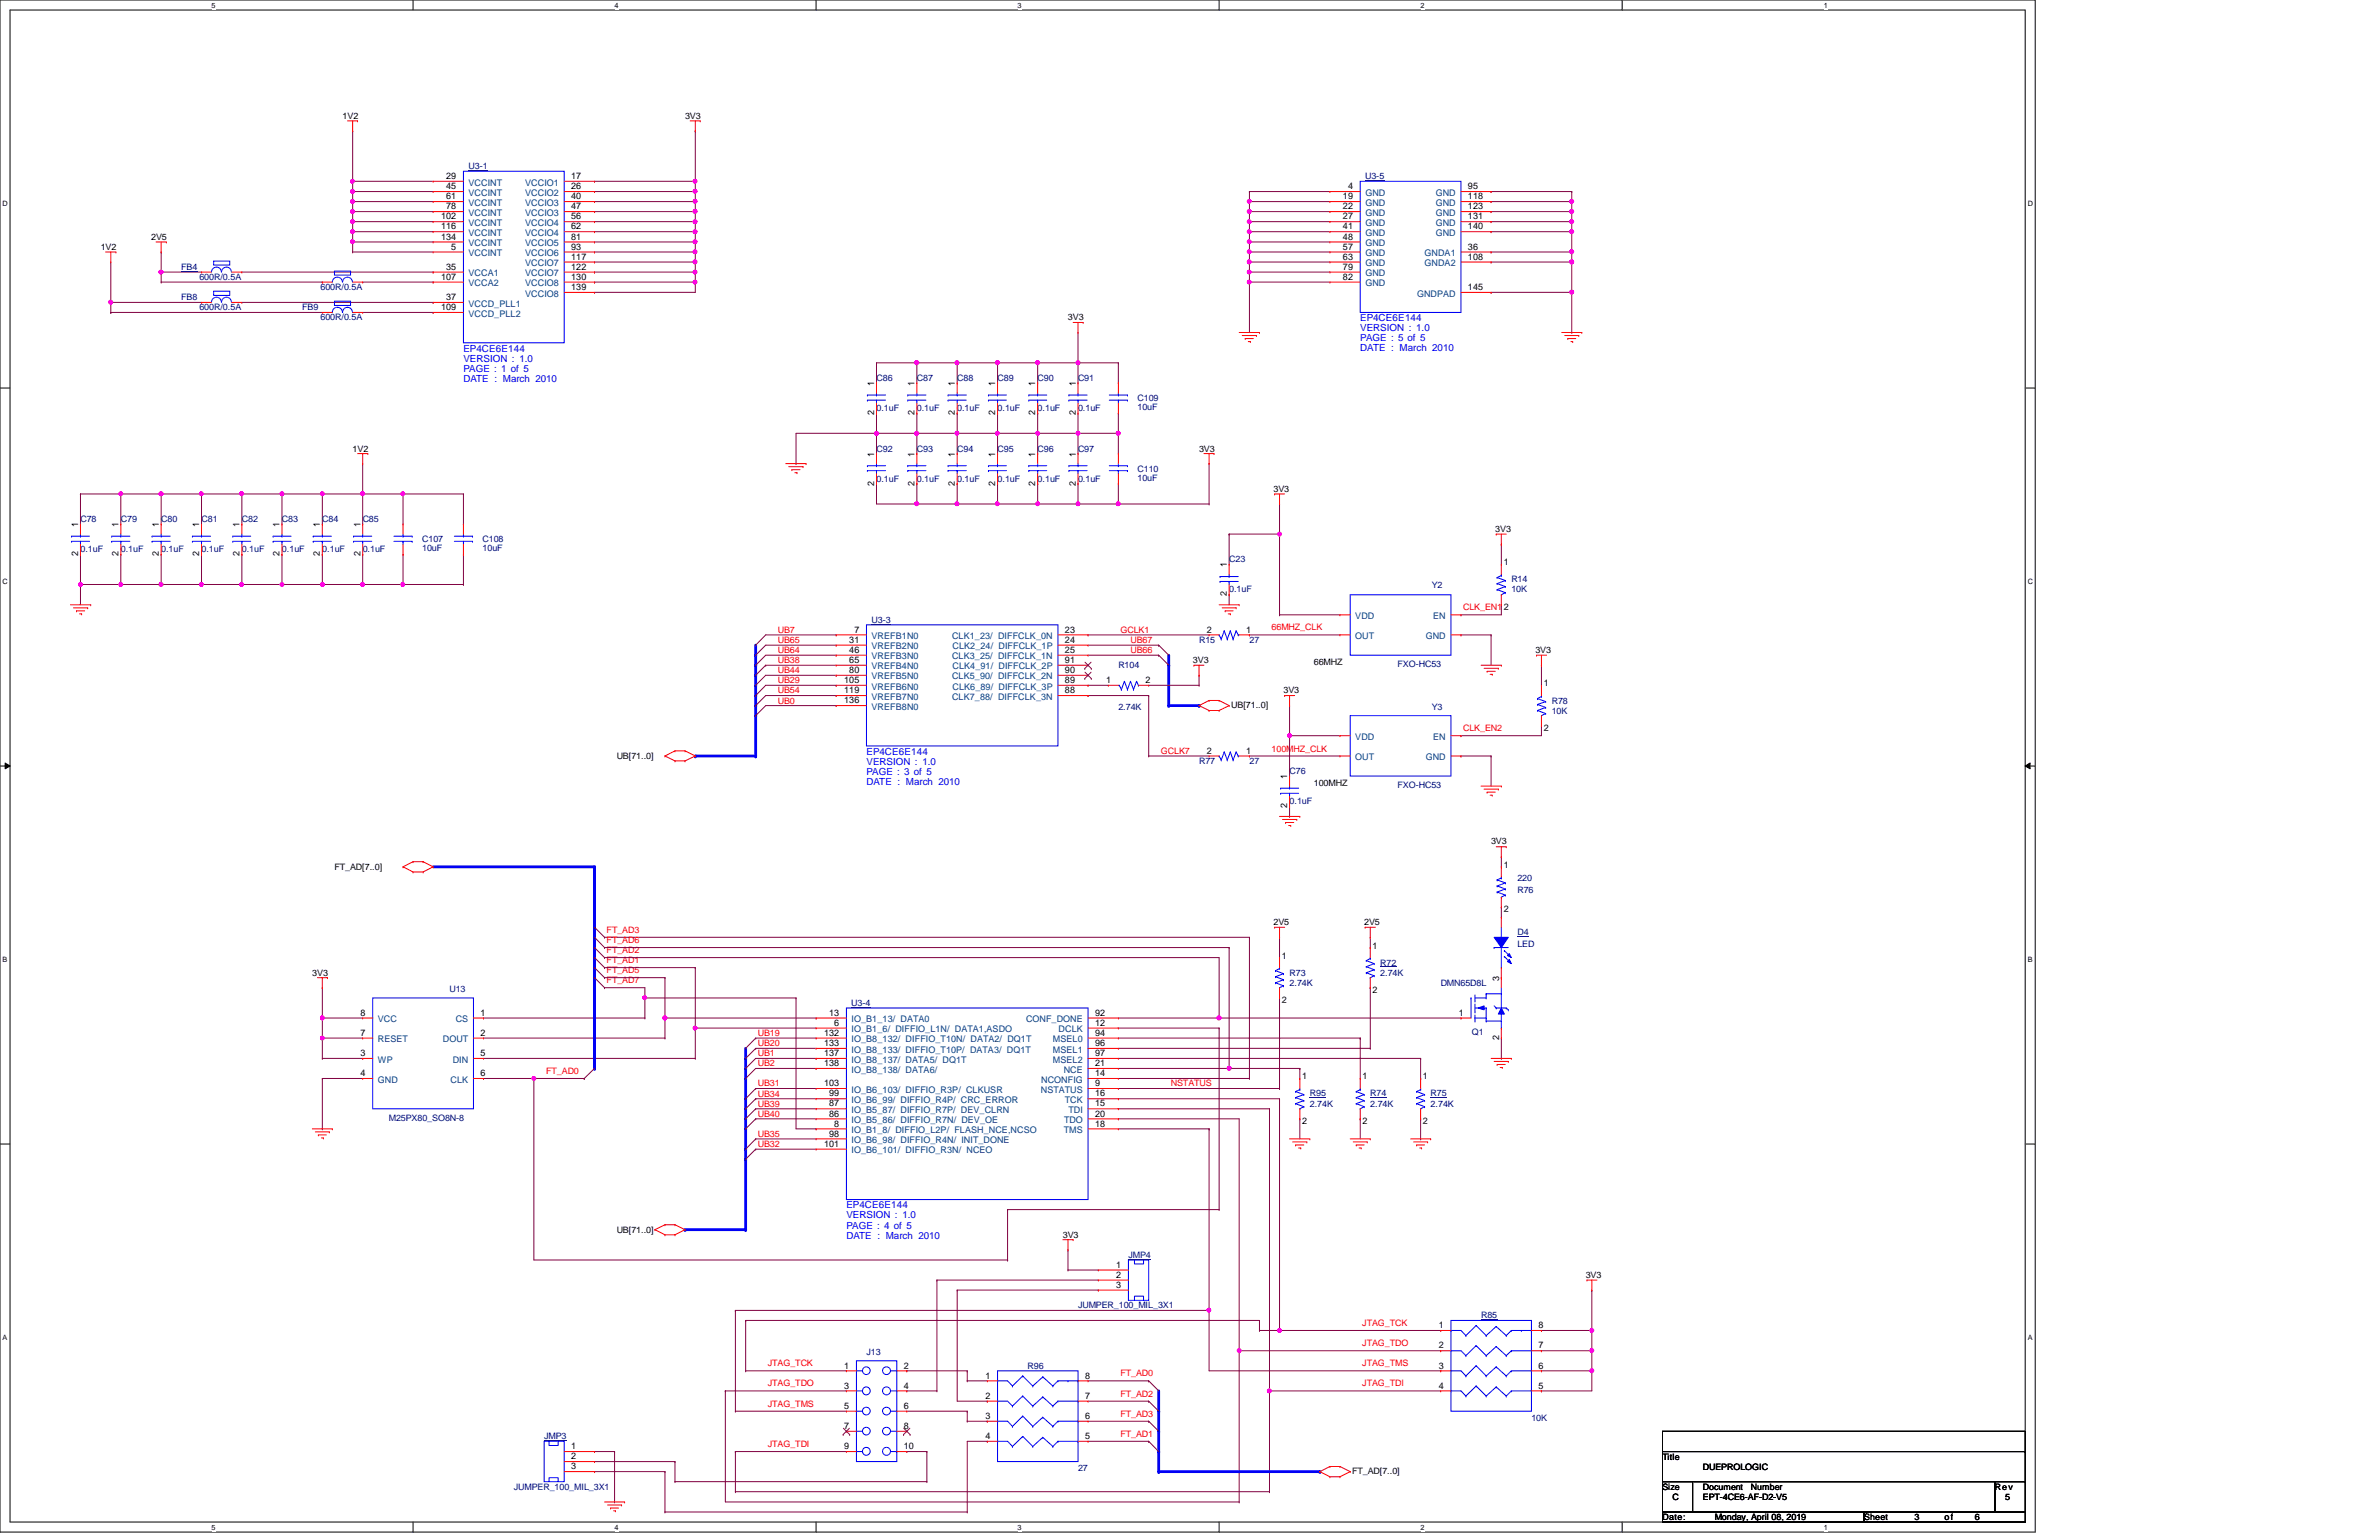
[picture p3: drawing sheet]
<svg xmlns="http://www.w3.org/2000/svg" width="432mm" height="279mm" viewBox="0 0 432 279" stroke-linecap="round" stroke-linejoin="round" font-family="sans-serif">
<defs><g id="words">
<g font-size="1.8" fill="#00f">
<text x="246.9" y="58.3">EP4CE6E144</text>
<text x="84.1" y="63.8">EP4CE6E144</text>
<text x="84.1" y="65.6">VERSION : 1.0</text>
<text x="246.9" y="60.1">VERSION : 1.0</text>
<text x="246.9" y="61.9">PAGE : 5 of 5</text>
<text x="246.9" y="63.8">DATE : March 2010</text>
<text x="84.1" y="67.4">PAGE : 1 of 5</text>
<text x="84.1" y="69.3">DATE : March 2010</text>
<text x="157.3" y="136.9">EP4CE6E144</text>
<text x="157.3" y="138.8">VERSION : 1.0</text>
<text x="157.3" y="140.6">PAGE : 3 of 5</text>
<text x="157.3" y="142.4">DATE : March 2010</text>
<text x="153.6" y="219.2">EP4CE6E144</text>
<text x="153.6" y="221.1">VERSION : 1.0</text>
<text x="153.6" y="222.9">PAGE : 4 of 5</text>
<text x="153.6" y="224.7">DATE : March 2010</text>
</g>
<g font-size="1.7">
<text x="81" y="32.5">29</text>
<text x="81" y="34.3">45</text>
<text x="103.7" y="32.5">17</text>
<text x="103.7" y="34.3">26</text>
<text x="244.7" y="34.3">4</text>
<text x="266.4" y="34.3">95</text>
<text x="80.1" y="39.8">102</text>
<text x="80.1" y="41.6">116</text>
<text x="81" y="36.2">61</text>
<text x="81" y="38">78</text>
<text x="103.7" y="36.2">40</text>
<text x="103.7" y="38">47</text>
<text x="103.7" y="39.8">56</text>
<text x="103.7" y="41.6">62</text>
<text x="243.8" y="36.2">19</text>
<text x="243.8" y="38">22</text>
<text x="243.8" y="39.8">27</text>
<text x="243.8" y="41.6">41</text>
<text x="266.4" y="36.2">118</text>
<text x="266.4" y="38">123</text>
<text x="266.4" y="39.8">131</text>
<text x="266.4" y="41.6">140</text>
<text x="80.1" y="43.5">134</text>
<text x="81.9" y="45.3">5</text>
<text x="103.7" y="43.5">81</text>
<text x="103.7" y="45.3">93</text>
<text x="103.7" y="47.1">117</text>
<text x="243.8" y="43.5">48</text>
<text x="243.8" y="45.3">57</text>
<text x="243.8" y="47.1">63</text>
<text x="266.4" y="45.3">36</text>
<text x="266.4" y="47.1">108</text>
<text x="80.1" y="50.8">107</text>
<text x="81" y="48.9">35</text>
<text x="103.7" y="48.9">122</text>
<text x="103.7" y="50.8">130</text>
<text x="103.7" y="52.6">139</text>
<text x="243.8" y="48.9">79</text>
<text x="243.8" y="50.8">82</text>
<text x="266.4" y="52.6">145</text>
<text x="80.1" y="56.3">109</text>
<text x="81" y="54.4">37</text>
<text x="158.7" y="70.1" transform="rotate(-90 158.7 70.1)">1</text>
<text x="166" y="70.1" transform="rotate(-90 166 70.1)">1</text>
<text x="173.3" y="70.1" transform="rotate(-90 173.3 70.1)">1</text>
<text x="180.6" y="70.1" transform="rotate(-90 180.6 70.1)">1</text>
<text x="187.9" y="70.1" transform="rotate(-90 187.9 70.1)">1</text>
<text x="195.2" y="70.1" transform="rotate(-90 195.2 70.1)">1</text>
<text x="158.7" y="75.3" transform="rotate(-90 158.7 75.3)">2</text>
<text x="166" y="75.3" transform="rotate(-90 166 75.3)">2</text>
<text x="173.3" y="75.3" transform="rotate(-90 173.3 75.3)">2</text>
<text x="180.6" y="75.3" transform="rotate(-90 180.6 75.3)">2</text>
<text x="187.9" y="75.3" transform="rotate(-90 187.9 75.3)">2</text>
<text x="195.2" y="75.3" transform="rotate(-90 195.2 75.3)">2</text>
<text x="158.7" y="82.8" transform="rotate(-90 158.7 82.8)">1</text>
<text x="166" y="82.8" transform="rotate(-90 166 82.8)">1</text>
<text x="173.3" y="82.8" transform="rotate(-90 173.3 82.8)">1</text>
<text x="180.6" y="82.8" transform="rotate(-90 180.6 82.8)">1</text>
<text x="187.9" y="82.8" transform="rotate(-90 187.9 82.8)">1</text>
<text x="195.2" y="82.8" transform="rotate(-90 195.2 82.8)">1</text>
<text x="158.7" y="88.1" transform="rotate(-90 158.7 88.1)">2</text>
<text x="166" y="88.1" transform="rotate(-90 166 88.1)">2</text>
<text x="173.3" y="88.1" transform="rotate(-90 173.3 88.1)">2</text>
<text x="180.6" y="88.1" transform="rotate(-90 180.6 88.1)">2</text>
<text x="187.9" y="88.1" transform="rotate(-90 187.9 88.1)">2</text>
<text x="195.2" y="88.1" transform="rotate(-90 195.2 88.1)">2</text>
<text x="14.2" y="95.6" transform="rotate(-90 14.2 95.6)">1</text>
<text x="21.5" y="95.6" transform="rotate(-90 21.5 95.6)">1</text>
<text x="28.8" y="95.6" transform="rotate(-90 28.8 95.6)">1</text>
<text x="36.2" y="95.6" transform="rotate(-90 36.2 95.6)">1</text>
<text x="43.5" y="95.6" transform="rotate(-90 43.5 95.6)">1</text>
<text x="50.8" y="95.6" transform="rotate(-90 50.8 95.6)">1</text>
<text x="58.1" y="95.6" transform="rotate(-90 58.1 95.6)">1</text>
<text x="65.4" y="95.6" transform="rotate(-90 65.4 95.6)">1</text>
<text x="14.2" y="100.9" transform="rotate(-90 14.2 100.9)">2</text>
<text x="21.5" y="100.9" transform="rotate(-90 21.5 100.9)">2</text>
<text x="28.8" y="100.9" transform="rotate(-90 28.8 100.9)">2</text>
<text x="36.2" y="100.9" transform="rotate(-90 36.2 100.9)">2</text>
<text x="43.5" y="100.9" transform="rotate(-90 43.5 100.9)">2</text>
<text x="50.8" y="100.9" transform="rotate(-90 50.8 100.9)">2</text>
<text x="58.1" y="100.9" transform="rotate(-90 58.1 100.9)">2</text>
<text x="65.4" y="100.9" transform="rotate(-90 65.4 100.9)">2</text>
<text x="222.7" y="103" transform="rotate(-90 222.7 103)">1</text>
<text x="272.9" y="102.6">1</text>
<text x="222.7" y="108.2" transform="rotate(-90 222.7 108.2)">2</text>
<text x="154.1" y="116.6">31</text>
<text x="154.1" y="118.4">46</text>
<text x="155.1" y="114.8">7</text>
<text x="193.3" y="114.8">23</text>
<text x="193.3" y="116.6">24</text>
<text x="193.3" y="118.4">25</text>
<text x="219.1" y="114.8">2</text>
<text x="226.2" y="114.8">1</text>
<text x="153.2" y="123.9">105</text>
<text x="153.2" y="125.8">119</text>
<text x="154.1" y="120.3">65</text>
<text x="154.1" y="122.1">80</text>
<text x="193.3" y="120.3">91</text>
<text x="193.3" y="122.1">90</text>
<text x="193.3" y="123.9">89</text>
<text x="193.3" y="125.8">88</text>
<text x="200.8" y="123.9">1</text>
<text x="207.9" y="123.9">2</text>
<text x="280.2" y="124.5">1</text>
<text x="153.2" y="127.6">136</text>
<text x="219.1" y="136.7">2</text>
<text x="226.2" y="136.7">1</text>
<text x="280.2" y="132.6">2</text>
<text x="233.6" y="141.4" transform="rotate(-90 233.6 141.4)">1</text>
<text x="233.6" y="146.6" transform="rotate(-90 233.6 146.6)">2</text>
<text x="272.9" y="157.4">1</text>
<text x="272.9" y="165.5">2</text>
<text x="232.7" y="173.9">1</text>
<text x="249.1" y="172.1">1</text>
<text x="272.1" y="177.9" transform="rotate(-90 272.1 177.9)">3</text>
<text x="65.4" y="184.3">8</text>
<text x="87.2" y="184.3">1</text>
<text x="150.5" y="184.3">13</text>
<text x="198.8" y="184.3">92</text>
<text x="232.7" y="181.9">2</text>
<text x="249.1" y="180.1">2</text>
<text x="264.8" y="184.3">1</text>
<text x="65.4" y="191.6">3</text>
<text x="65.4" y="187.9">7</text>
<text x="87.2" y="187.9">2</text>
<text x="87.2" y="191.6">5</text>
<text x="149.6" y="187.9">132</text>
<text x="149.6" y="189.8">133</text>
<text x="149.6" y="191.6">137</text>
<text x="151.4" y="186.1">6</text>
<text x="198.8" y="186.1">12</text>
<text x="198.8" y="187.9">94</text>
<text x="198.8" y="189.8">96</text>
<text x="198.8" y="191.6">97</text>
<text x="272.1" y="188.7" transform="rotate(-90 272.1 188.7)">2</text>
<text x="65.4" y="195.2">4</text>
<text x="87.2" y="195.2">6</text>
<text x="149.6" y="193.4">138</text>
<text x="149.6" y="197.1">103</text>
<text x="198.8" y="193.4">21</text>
<text x="198.8" y="195.2">14</text>
<text x="198.8" y="197.1">9</text>
<text x="236.3" y="195.8">1</text>
<text x="247.3" y="195.8">1</text>
<text x="258.3" y="195.8">1</text>
<text x="150.5" y="198.9">99</text>
<text x="150.5" y="200.7">87</text>
<text x="150.5" y="202.6">86</text>
<text x="198.8" y="198.9">16</text>
<text x="198.8" y="200.7">15</text>
<text x="198.8" y="202.6">20</text>
<text x="236.3" y="203.9">2</text>
<text x="247.3" y="203.9">2</text>
<text x="258.3" y="203.9">2</text>
<text x="149.6" y="208.1">101</text>
<text x="150.5" y="206.2">98</text>
<text x="151.4" y="204.4">8</text>
<text x="198.8" y="204.4">18</text>
<text x="202.6" y="230">1</text>
<text x="202.6" y="231.8">2</text>
<text x="202.6" y="233.6">3</text>
<text x="261.2" y="241">1</text>
<text x="261.2" y="244.6">2</text>
<text x="279.2" y="241">8</text>
<text x="279.2" y="244.6">7</text>
<text x="153.2" y="248.3">1</text>
<text x="153.2" y="251.9">3</text>
<text x="164" y="248.3">2</text>
<text x="164" y="251.9">4</text>
<text x="178.9" y="250.1">1</text>
<text x="196.9" y="250.1">8</text>
<text x="261.2" y="248.3">3</text>
<text x="261.2" y="251.9">4</text>
<text x="279.2" y="251.9">5</text>
<text x="279.2" y="248.3">6</text>
<text x="153.2" y="255.6">5</text>
<text x="164" y="255.6">6</text>
<text x="178.9" y="253.8">2</text>
<text x="178.9" y="257.4">3</text>
<text x="196.9" y="257.4">6</text>
<text x="196.9" y="253.8">7</text>
<text x="103.7" y="262.9">1</text>
<text x="153.2" y="259.2">7</text>
<text x="153.2" y="262.9">9</text>
<text x="164" y="259.2">8</text>
<text x="164" y="262.9">10</text>
<text x="178.9" y="261.1">4</text>
<text x="196.9" y="261.1">5</text>
<text x="103.7" y="264.8">2</text>
<text x="103.7" y="266.6">3</text>
</g>
<g font-size="1.7" fill="#004080">
<text x="85" y="33.7">VCCINT</text>
<text x="85" y="35.5">VCCINT</text>
<text x="95.3" y="33.7">VCCIO1</text>
<text x="95.3" y="35.5">VCCIO2</text>
<text x="247.8" y="35.5">GND</text>
<text x="260.6" y="35.5">GND</text>
<text x="85" y="37.3">VCCINT</text>
<text x="85" y="39.2">VCCINT</text>
<text x="85" y="41">VCCINT</text>
<text x="95.3" y="37.3">VCCIO3</text>
<text x="95.3" y="39.2">VCCIO3</text>
<text x="95.3" y="41">VCCIO4</text>
<text x="247.8" y="37.3">GND</text>
<text x="247.8" y="39.2">GND</text>
<text x="247.8" y="41">GND</text>
<text x="260.6" y="37.3">GND</text>
<text x="260.6" y="39.2">GND</text>
<text x="260.6" y="41">GND</text>
<text x="85" y="42.8">VCCINT</text>
<text x="85" y="44.7">VCCINT</text>
<text x="85" y="46.5">VCCINT</text>
<text x="95.3" y="42.8">VCCIO4</text>
<text x="95.3" y="44.7">VCCIO5</text>
<text x="95.3" y="46.5">VCCIO6</text>
<text x="247.8" y="42.8">GND</text>
<text x="247.8" y="44.7">GND</text>
<text x="247.8" y="46.5">GND</text>
<text x="258.6" y="46.5">GNDA1</text>
<text x="260.6" y="42.8">GND</text>
<text x="85" y="50.1">VCCA1</text>
<text x="85" y="51.9">VCCA2</text>
<text x="95.3" y="48.3">VCCIO7</text>
<text x="95.3" y="50.1">VCCIO7</text>
<text x="95.3" y="51.9">VCCIO8</text>
<text x="95.3" y="53.8">VCCIO8</text>
<text x="247.8" y="48.3">GND</text>
<text x="247.8" y="50.1">GND</text>
<text x="247.8" y="51.9">GND</text>
<text x="257.2" y="53.8">GNDPAD</text>
<text x="258.6" y="48.3">GNDA2</text>
<text x="85" y="55.6">VCCD_PLL1</text>
<text x="85" y="57.4">VCCD_PLL2</text>
<text x="246" y="112.3">VDD</text>
<text x="260.1" y="112.3">EN</text>
<text x="158.2" y="116">VREFB1N0</text>
<text x="158.2" y="117.8">VREFB2N0</text>
<text x="158.2" y="119.6">VREFB3N0</text>
<text x="172.8" y="116">CLK1_23/ DIFFCLK_0N</text>
<text x="172.8" y="119.6">CLK3_25/ DIFFCLK_1N</text>
<text x="172.9" y="117.8">CLK2_24/ DIFFCLK_1P</text>
<text x="246" y="116">OUT</text>
<text x="258.8" y="116">GND</text>
<text x="158.2" y="121.5">VREFB4N0</text>
<text x="158.2" y="123.3">VREFB5N0</text>
<text x="158.2" y="125.1">VREFB6N0</text>
<text x="172.8" y="123.3">CLK5_90/ DIFFCLK_2N</text>
<text x="172.9" y="121.5">CLK4_91/ DIFFCLK_2P</text>
<text x="172.9" y="125.1">CLK6_89/ DIFFCLK_3P</text>
<text x="158.2" y="127">VREFB7N0</text>
<text x="158.2" y="128.8">VREFB8N0</text>
<text x="172.8" y="127">CLK7_88/ DIFFCLK_3N</text>
<text x="246" y="134.2">VDD</text>
<text x="246" y="137.9">OUT</text>
<text x="258.8" y="137.9">GND</text>
<text x="260.1" y="134.2">EN</text>
<text x="68.6" y="185.5">VCC</text>
<text x="82.7" y="185.5">CS</text>
<text x="154.6" y="185.5">IO_B1_13/ DATA0</text>
<text x="186.2" y="185.5">CONF_DONE</text>
<text x="68.6" y="189.1">RESET</text>
<text x="80.4" y="189.1">DOUT</text>
<text x="154.6" y="187.3">IO_B1_6/ DIFFIO_L1N/ DATA1,ASDO</text>
<text x="154.6" y="189.1">IO_B8_132/ DIFFIO_T10N/ DATA2/ DQ1T</text>
<text x="154.6" y="191">IO_B8_133/ DIFFIO_T10P/ DATA3/ DQ1T</text>
<text x="191.1" y="189.1">MSEL0</text>
<text x="191.1" y="191">MSEL1</text>
<text x="192.2" y="187.3">DCLK</text>
<text x="68.6" y="196.4">GND</text>
<text x="68.6" y="192.8">WP</text>
<text x="81.8" y="196.4">CLK</text>
<text x="82.2" y="192.8">DIN</text>
<text x="154.6" y="192.8">IO_B8_137/ DATA5/ DQ1T</text>
<text x="154.6" y="194.6">IO_B8_138/ DATA6/</text>
<text x="189" y="196.4">NCONFIG</text>
<text x="191.1" y="192.8">MSEL2</text>
<text x="193.1" y="194.6">NCE</text>
<text x="154.6" y="198.2">IO_B6_103/ DIFFIO_R3P/ CLKUSR</text>
<text x="154.6" y="200.1">IO_B6_99/ DIFFIO_R4P/ CRC_ERROR</text>
<text x="154.6" y="201.9">IO_B5_87/ DIFFIO_R7P/ DEV_CLRN</text>
<text x="154.6" y="203.8">IO_B5_86/ DIFFIO_R7N/ DEV_OE</text>
<text x="188.9" y="198.2">NSTATUS</text>
<text x="193.1" y="203.8">TDO</text>
<text x="193.3" y="200.1">TCK</text>
<text x="193.9" y="201.9">TDI</text>
<text x="154.6" y="205.6">IO_B1_8/ DIFFIO_L2P/ FLASH_NCE,NCSO</text>
<text x="154.6" y="207.4">IO_B6_98/ DIFFIO_R4N/ INIT_DONE</text>
<text x="154.6" y="209.3">IO_B6_101/ DIFFIO_R3N/ NCEO</text>
<text x="193.1" y="205.6">TMS</text>
</g>
<g font-size="1.6">
<text x="62.2" y="21.5">1V2</text>
<text x="124.3" y="21.5">3V3</text>
<text x="18.3" y="45.3">1V2</text>
<text x="27.4" y="43.5">2V5</text>
<text x="193.8" y="58.1">3V3</text>
<text x="64" y="81.9">1V2</text>
<text x="217.6" y="81.9">3V3</text>
<text x="231.1" y="89.2">3V3</text>
<text x="271.4" y="96.5">3V3</text>
<text x="278.7" y="118.5">3V3</text>
<text x="216.5" y="120.3">3V3</text>
<text x="233" y="125.8">3V3</text>
<text x="238.5" y="120.7">66MHZ</text>
<text x="223.5" y="128.5">UB[71..0]</text>
<text x="111.9" y="137.7">UB[71..0]</text>
<text x="238.5" y="142.6">100MHZ</text>
<text x="270.6" y="153.2">3V3</text>
<text x="60.7" y="157.8">FT_AD[7..0]</text>
<text x="231.1" y="167.9">2V5</text>
<text x="247.6" y="167.9">2V5</text>
<text x="56.7" y="177">3V3</text>
<text x="111.9" y="223.6">UB[71..0]</text>
<text x="192.9" y="224.5">3V3</text>
<text x="287.8" y="231.9">3V3</text>
<text x="245.4" y="267.5">FT_AD[7..0]</text>
<text x="301.8" y="264.8">Title</text>
<text x="309.1" y="266.6">DUEPROLOGIC</text>
<text x="301.8" y="270.3">Size</text>
<text x="301.8" y="275.8">Date:</text>
<text x="303.6" y="272.1">C</text>
<text x="309.1" y="272.1">EPT-4CE6-AF-D2-V5</text>
<text x="309.1" y="270.3">Document</text>
<text x="311.2" y="275.8">Monday, April 08, 2019</text>
<text x="317.8" y="270.3">Number</text>
<text x="338.3" y="275.8">Sheet</text>
<text x="347.5" y="275.8">3</text>
<text x="352.9" y="275.8">of</text>
<text x="358.4" y="275.8">6</text>
<text x="362.1" y="270.3">Rev</text>
<text x="363.9" y="272.1">5</text>
</g>
<g font-size="1.6" fill="#000080">
<text x="85" y="30.7">U3-1</text>
<text x="247.8" y="32.5">U3-5</text>
<text x="32.9" y="49">FB4</text>
<text x="36.2" y="50.8">600R/0.5A</text>
<text x="58.2" y="52.6">600R/0.5A</text>
<text x="32.9" y="54.5">FB8</text>
<text x="36.2" y="56.3">600R/0.5A</text>
<text x="54.9" y="56.3">FB9</text>
<text x="58.2" y="58.1">600R/0.5A</text>
<text x="159.1" y="69.1">C86</text>
<text x="166.4" y="69.1">C87</text>
<text x="173.7" y="69.1">C88</text>
<text x="181.1" y="69.1">C89</text>
<text x="188.3" y="69.1">C90</text>
<text x="195.7" y="69.1">C91</text>
<text x="159.1" y="74.6">0.1uF</text>
<text x="166.4" y="74.6">0.1uF</text>
<text x="173.7" y="74.6">0.1uF</text>
<text x="181.1" y="74.6">0.1uF</text>
<text x="188.3" y="74.6">0.1uF</text>
<text x="195.7" y="74.6">0.1uF</text>
<text x="206.5" y="72.8">C109</text>
<text x="206.5" y="74.4">10uF</text>
<text x="159.1" y="81.9">C92</text>
<text x="166.4" y="81.9">C93</text>
<text x="173.7" y="81.9">C94</text>
<text x="181.1" y="81.9">C95</text>
<text x="188.3" y="81.9">C96</text>
<text x="195.7" y="81.9">C97</text>
<text x="159.1" y="87.4">0.1uF</text>
<text x="166.4" y="87.4">0.1uF</text>
<text x="173.7" y="87.4">0.1uF</text>
<text x="181.1" y="87.4">0.1uF</text>
<text x="188.3" y="87.4">0.1uF</text>
<text x="195.7" y="87.4">0.1uF</text>
<text x="206.5" y="85.6">C110</text>
<text x="206.5" y="87.2">10uF</text>
<text x="14.6" y="94.7">C78</text>
<text x="21.9" y="94.7">C79</text>
<text x="29.3" y="94.7">C80</text>
<text x="36.6" y="94.7">C81</text>
<text x="43.9" y="94.7">C82</text>
<text x="51.2" y="94.7">C83</text>
<text x="58.5" y="94.7">C84</text>
<text x="65.8" y="94.7">C85</text>
<text x="14.6" y="100.2">0.1uF</text>
<text x="21.9" y="100.2">0.1uF</text>
<text x="29.3" y="100.2">0.1uF</text>
<text x="36.6" y="100.2">0.1uF</text>
<text x="43.9" y="100.2">0.1uF</text>
<text x="51.2" y="100.2">0.1uF</text>
<text x="58.5" y="100.2">0.1uF</text>
<text x="65.8" y="100.2">0.1uF</text>
<text x="76.6" y="98.3">C107</text>
<text x="76.6" y="100">10uF</text>
<text x="87.6" y="98.3">C108</text>
<text x="87.6" y="100">10uF</text>
<text x="223.1" y="102">C23</text>
<text x="223.1" y="107.5">0.1uF</text>
<text x="259.9" y="106.8">Y2</text>
<text x="274.3" y="105.7">R14</text>
<text x="274.3" y="107.5">10K</text>
<text x="158.2" y="113">U3-3</text>
<text x="217.6" y="116.6">R15</text>
<text x="226.8" y="116.6">27</text>
<text x="203" y="121.2">R104</text>
<text x="253.7" y="121">FXO-HC53</text>
<text x="203" y="128.7">2.74K</text>
<text x="259.9" y="128.7">Y3</text>
<text x="281.6" y="127.6">R78</text>
<text x="281.6" y="129.5">10K</text>
<text x="217.6" y="138.6">R77</text>
<text x="226.8" y="138.6">27</text>
<text x="234.1" y="140.4">C76</text>
<text x="253.7" y="143">FXO-HC53</text>
<text x="234.1" y="145.9">0.1uF</text>
<text x="275.4" y="159.8">220</text>
<text x="275.4" y="162">R76</text>
<text x="275.4" y="169.7">D4</text>
<text x="275.4" y="171.9">LED</text>
<text x="81.6" y="179.9">U13</text>
<text x="234.1" y="177">R73</text>
<text x="234.1" y="178.8">2.74K</text>
<text x="250.5" y="175.2">R72</text>
<text x="250.5" y="177">2.74K</text>
<text x="261.5" y="178.8">DMN65D8L</text>
<text x="154.5" y="182.5">U3-4</text>
<text x="267.2" y="187.8">Q1</text>
<text x="70.6" y="203.3">M25PX80_SO8N-8</text>
<text x="237.7" y="198.9">R95</text>
<text x="237.7" y="200.8">2.74K</text>
<text x="248.7" y="198.9">R74</text>
<text x="248.7" y="200.8">2.74K</text>
<text x="259.7" y="198.9">R75</text>
<text x="259.7" y="200.8">2.74K</text>
<text x="204.8" y="228.2">JMP4</text>
<text x="195.7" y="237.4">JUMPER_100_MIL_3X1</text>
<text x="268.8" y="239.2">R85</text>
<text x="157.3" y="245.7">J13</text>
<text x="186.5" y="248.3">R96</text>
<text x="278" y="257.8">10K</text>
<text x="98.8" y="261.1">JMP3</text>
<text x="195.7" y="267">27</text>
<text x="93.3" y="270.3">JUMPER_100_MIL_3X1</text>
</g>
<g font-size="1.6" fill="#f00">
<text x="265.6" y="110.7">CLK_EN12</text>
<text x="141.2" y="114.8">UB7</text>
<text x="141.2" y="116.7">UB65</text>
<text x="141.2" y="118.5">UB64</text>
<text x="203.4" y="114.8">GCLK1</text>
<text x="205.2" y="116.7">UB67</text>
<text x="205.2" y="118.5">UB66</text>
<text x="230.8" y="114.4">66MHZ_CLK</text>
<text x="141.2" y="122.1">UB44</text>
<text x="141.2" y="124">UB29</text>
<text x="141.2" y="125.8">UB54</text>
<text x="141.2" y="120.3">UB38</text>
<text x="141.2" y="127.6">UB0</text>
<text x="210.7" y="136.8">GCLK7</text>
<text x="230.8" y="136.4">100MHZ_CLK</text>
<text x="265.6" y="132.7">CLK_EN2</text>
<text x="110.1" y="172.9">FT_AD2</text>
<text x="110.1" y="169.2">FT_AD3</text>
<text x="110.1" y="171.1">FT_AD6</text>
<text x="110.1" y="178.4">FT_AD7</text>
<text x="110.1" y="176.6">FT_AD5</text>
<text x="110.1" y="174.8">FT_AD1</text>
<text x="137.5" y="191.6">UB1</text>
<text x="137.5" y="188">UB19</text>
<text x="137.5" y="189.8">UB20</text>
<text x="99.1" y="194.9">FT_AD0</text>
<text x="137.5" y="197.1">UB31</text>
<text x="137.5" y="193.5">UB2</text>
<text x="212.5" y="197.1">NSTATUS</text>
<text x="137.5" y="199">UB34</text>
<text x="137.5" y="202.6">UB40</text>
<text x="137.5" y="200.8">UB39</text>
<text x="137.5" y="206.2">UB35</text>
<text x="137.5" y="208.1">UB32</text>
<text x="247.3" y="240.6">JTAG_TCK</text>
<text x="247.3" y="244.3">JTAG_TDO</text>
<text x="139.4" y="247.9">JTAG_TCK</text>
<text x="139.4" y="251.5">JTAG_TDO</text>
<text x="203.4" y="249.7">FT_AD0</text>
<text x="247.3" y="251.5">JTAG_TDI</text>
<text x="247.3" y="247.9">JTAG_TMS</text>
<text x="139.4" y="255.2">JTAG_TMS</text>
<text x="203.4" y="253.4">FT_AD2</text>
<text x="203.4" y="257">FT_AD3</text>
<text x="139.4" y="262.6">JTAG_TDI</text>
<text x="203.4" y="260.7">FT_AD1</text>
</g>
<g font-size="1.3">
<text x="38.4" y="1.4">5</text>
<text x="111.5" y="1.4">4</text>
<text x="184.7" y="1.4">3</text>
<text x="257.9" y="1.4">2</text>
<text x="331" y="1.4">1</text>
<text x=".5" y="37.3">D</text>
<text x="368" y="37.3">D</text>
<text x=".5" y="105.9">C</text>
<text x="368" y="105.9">C</text>
<text x=".5" y="174.5">B</text>
<text x="368" y="174.5">B</text>
<text x=".5" y="243">A</text>
<text x="368" y="243">A</text>
<text x="38.4" y="277.5">5</text>
<text x="111.5" y="277.5">4</text>
<text x="184.7" y="277.5">3</text>
<text x="257.9" y="277.5">2</text>
<text x="331" y="277.5">1</text>
</g>
</g></defs>
<path d="M0 0h369.4v278h-369.4zM1.8 1.8h365.8v274.3h-365.8z" fill="none" stroke="#000" stroke-width=".18"/>
<g fill="#fff">
<path d="M38.4 .2h.7v1.5h-.7z"/>
<path d="M38.4 276.4h.7v1.4h-.7z"/>
</g>
<path d="M75 0v1.8M75 276.1v1.9" fill="none" stroke="#000" stroke-width=".18"/>
<g fill="#fff">
<path d="M111.5 .2h.8v1.5h-.8z"/>
<path d="M111.5 276.4h.8v1.4h-.8z"/>
</g>
<path d="M148.1 0v1.8M148.1 276.1v1.9" fill="none" stroke="#000" stroke-width=".18"/>
<g fill="#fff">
<path d="M184.7 .2h.7v1.5h-.7z"/>
<path d="M184.7 276.4h.7v1.4h-.7z"/>
</g>
<path d="M221.3 0v1.8M221.3 276.1v1.9" fill="none" stroke="#000" stroke-width=".18"/>
<g fill="#fff">
<path d="M257.9 .2h.7v1.5h-.7z"/>
<path d="M257.9 276.4h.7v1.4h-.7z"/>
</g>
<path d="M294.4 0v1.8M294.4 276.1v1.9" fill="none" stroke="#000" stroke-width=".18"/>
<g fill="#fff">
<path d="M331 .2h.7v1.5h-.7z"/>
<path d="M331 276.4h.7v1.4h-.7z"/>
<path d="M.5 36.1h.9v1.5h-.9z"/>
<path d="M368 36.1h1v1.5h-1z"/>
<path d="M.5 104.7h.9v1.5h-.9z"/>
<path d="M368 104.7h1v1.5h-1z"/>
</g>
<path d="M0 70.4h1.8M367.6 70.4h1.8" fill="none" stroke="#000" stroke-width=".18"/>
<g fill="#fff">
<path d="M.5 173.3h.8v1.5h-.8z"/>
<path d="M368 173.3h.9v1.5h-.9z"/>
</g>
<path d="M0 139h1.8M.9 138.4l.9 .6-.9 .5zM367.6 139l.9-.6v1.1zM367.6 139h1.8" fill="none" stroke="#000" stroke-width=".18"/>
<path d="M.9 138.4l.9 .6-.9 .5zM367.6 139l.9-.6v1.1z" fill="#000"/>
<g fill="#fff">
<path d="M.5 241.9h.8v1.4h-.8z"/>
<path d="M368 241.9h.9v1.4h-.9z"/>
</g>
<path d="M0 207.6h1.8M367.6 207.6h1.8" fill="none" stroke="#000" stroke-width=".18"/>
<path d="M226.8 51.2h.1M226.8 51.2h14.6" fill="none" stroke="#800040" stroke-width=".18"/>
<circle cx="226.7" cy="51.2" r=".34" fill="#f0f"/>
<circle cx="226.7" cy="51.2" r=".34" fill="none" stroke="#f0f" stroke-width=".18"/>
<path d="M226.8 34.8h.1M226.8 34.8v1.8M226.8 34.8h14.6M226.8 51.2h.1M226.8 45.7h.1M226.8 51.2v9.1M226.8 45.7h14.6" fill="none" stroke="#800040" stroke-width=".18"/>
<circle cx="226.7" cy="45.7" r=".34" fill="#f0f"/>
<circle cx="226.7" cy="45.7" r=".34" fill="none" stroke="#f0f" stroke-width=".18"/>
<path d="M226.8 45.7h.1M226.8 49.4h.1M226.8 45.7v1.8M226.8 49.4h14.6" fill="none" stroke="#800040" stroke-width=".18"/>
<circle cx="226.7" cy="49.4" r=".34" fill="#f0f"/>
<circle cx="226.7" cy="49.4" r=".34" fill="none" stroke="#f0f" stroke-width=".18"/>
<path d="M226.8 49.4h.1M226.8 47.5h.1M226.8 49.4v1.8M226.8 47.5h14.6" fill="none" stroke="#800040" stroke-width=".18"/>
<circle cx="226.7" cy="47.5" r=".35" fill="#f0f"/>
<circle cx="226.7" cy="47.5" r=".35" fill="none" stroke="#f0f" stroke-width=".18"/>
<path d="M226.8 47.5h.1M226.8 43.9h.1M226.8 47.5v1.9M226.8 43.9h14.6" fill="none" stroke="#800040" stroke-width=".18"/>
<circle cx="226.7" cy="43.9" r=".34" fill="#f0f"/>
<circle cx="226.7" cy="43.9" r=".34" fill="none" stroke="#f0f" stroke-width=".18"/>
<path d="M226.8 43.9h.1M226.8 42h.1M226.8 43.9v1.8M226.8 42h14.6" fill="none" stroke="#800040" stroke-width=".18"/>
<circle cx="226.7" cy="42" r=".34" fill="#f0f"/>
<circle cx="226.7" cy="42" r=".34" fill="none" stroke="#f0f" stroke-width=".18"/>
<path d="M226.8 42h.1M226.8 40.2h.1M226.8 42v1.9M226.8 40.2h14.6" fill="none" stroke="#800040" stroke-width=".18"/>
<circle cx="226.7" cy="40.2" r=".34" fill="#f0f"/>
<circle cx="226.7" cy="40.2" r=".34" fill="none" stroke="#f0f" stroke-width=".18"/>
<path d="M226.8 38.4h.1M226.8 38.4h14.6M226.8 40.2h.1M226.8 40.2v1.8" fill="none" stroke="#800040" stroke-width=".18"/>
<circle cx="226.7" cy="38.4" r=".35" fill="#f0f"/>
<circle cx="226.7" cy="38.4" r=".35" fill="none" stroke="#f0f" stroke-width=".18"/>
<path d="M226.8 38.4h.1M226.8 36.6h.1M226.8 38.4v1.8M226.8 36.6h14.6" fill="none" stroke="#800040" stroke-width=".18"/>
<circle cx="226.7" cy="36.5" r=".34" fill="#f0f"/>
<circle cx="226.7" cy="36.5" r=".34" fill="none" stroke="#f0f" stroke-width=".18"/>
<path d="M226.8 36.6h.1M226.8 36.6v1.8M270.6 34.8h.1M270.6 34.8h14.7M285.3 34.8h.1M285.3 34.8v1.8M270.6 45.7h.1M270.6 45.7h14.7M285.3 53h.1M285.3 47.5v5.5" fill="none" stroke="#800040" stroke-width=".18"/>
<circle cx="285.3" cy="45.7" r=".36" fill="#f0f"/>
<circle cx="285.3" cy="45.7" r=".36" fill="none" stroke="#f0f" stroke-width=".18"/>
<path d="M270.6 47.5h.1M285.3 45.7h.1M285.3 45.7v1.8h-14.7" fill="none" stroke="#800040" stroke-width=".18"/>
<circle cx="285.3" cy="47.5" r=".37" fill="#f0f"/>
<circle cx="285.3" cy="47.5" r=".37" fill="none" stroke="#f0f" stroke-width=".18"/>
<path d="M270.6 42h.1M270.6 42h14.7M285.3 42h.1M285.3 42v3.7" fill="none" stroke="#800040" stroke-width=".18"/>
<circle cx="285.3" cy="42" r=".36" fill="#f0f"/>
<circle cx="285.3" cy="42" r=".36" fill="none" stroke="#f0f" stroke-width=".18"/>
<path d="M270.6 40.2h.1M270.6 40.2h14.7" fill="none" stroke="#800040" stroke-width=".18"/>
<circle cx="285.3" cy="40.2" r=".36" fill="#f0f"/>
<circle cx="285.3" cy="40.2" r=".36" fill="none" stroke="#f0f" stroke-width=".18"/>
<path d="M270.6 38.4h.1M270.6 38.4h14.7M285.3 40.2h.1M285.3 40.2v1.8" fill="none" stroke="#800040" stroke-width=".18"/>
<circle cx="285.3" cy="38.4" r=".37" fill="#f0f"/>
<circle cx="285.3" cy="38.4" r=".37" fill="none" stroke="#f0f" stroke-width=".18"/>
<path d="M270.6 36.6h.1M270.6 36.6h14.7M285.3 38.4h.1M285.3 38.4v1.8" fill="none" stroke="#800040" stroke-width=".18"/>
<circle cx="285.3" cy="36.5" r=".36" fill="#f0f"/>
<circle cx="285.3" cy="36.5" r=".36" fill="none" stroke="#f0f" stroke-width=".18"/>
<path d="M107.9 32.9h.1M126.2 23.7h.1M126.2 23.7v9.2h-18.3M285.3 36.6h.1M285.3 36.6v1.8M107.9 53h.1M107.9 53h18.3" fill="none" stroke="#800040" stroke-width=".18"/>
<circle cx="126.1" cy="32.9" r=".34" fill="#f0f"/>
<circle cx="126.1" cy="32.9" r=".34" fill="none" stroke="#f0f" stroke-width=".18"/>
<path d="M107.9 34.8h.1M107.9 34.8h18.3M126.2 32.9h.1M126.2 34.8h.1M126.2 32.9v3.7" fill="none" stroke="#800040" stroke-width=".18"/>
<circle cx="126.1" cy="36.5" r=".34" fill="#f0f"/>
<circle cx="126.1" cy="36.5" r=".34" fill="none" stroke="#f0f" stroke-width=".18"/>
<circle cx="126.1" cy="34.7" r=".34" fill="#f0f"/>
<circle cx="126.1" cy="34.7" r=".34" fill="none" stroke="#f0f" stroke-width=".18"/>
<path d="M107.9 36.6h.1M107.9 38.4h.1M107.9 36.6h18.3M126.2 36.6h.1M126.2 36.6v1.8h-18.3" fill="none" stroke="#800040" stroke-width=".18"/>
<circle cx="126.1" cy="38.4" r=".35" fill="#f0f"/>
<circle cx="126.1" cy="38.4" r=".35" fill="none" stroke="#f0f" stroke-width=".18"/>
<path d="M126.2 38.4h.1M126.2 38.4v1.8h-18.3M107.9 40.2h.1" fill="none" stroke="#800040" stroke-width=".18"/>
<circle cx="126.1" cy="40.2" r=".34" fill="#f0f"/>
<circle cx="126.1" cy="40.2" r=".34" fill="none" stroke="#f0f" stroke-width=".18"/>
<path d="M107.9 42h.1M126.2 40.2h.1M126.2 40.2v1.8h-18.3" fill="none" stroke="#800040" stroke-width=".18"/>
<circle cx="126.1" cy="42" r=".34" fill="#f0f"/>
<circle cx="126.1" cy="42" r=".34" fill="none" stroke="#f0f" stroke-width=".18"/>
<path d="M107.9 43.9h.1M126.2 42h.1M126.2 42v1.9h-18.3" fill="none" stroke="#800040" stroke-width=".18"/>
<circle cx="126.1" cy="43.9" r=".34" fill="#f0f"/>
<circle cx="126.1" cy="43.9" r=".34" fill="none" stroke="#f0f" stroke-width=".18"/>
<path d="M107.9 45.7h.1M126.2 43.9h.1M126.2 43.9v1.8h-18.3" fill="none" stroke="#800040" stroke-width=".18"/>
<circle cx="126.1" cy="45.7" r=".34" fill="#f0f"/>
<circle cx="126.1" cy="45.7" r=".34" fill="none" stroke="#f0f" stroke-width=".18"/>
<path d="M107.9 47.5h.1M126.2 45.7h.1M126.2 45.7v1.8h-18.3" fill="none" stroke="#800040" stroke-width=".18"/>
<circle cx="126.1" cy="47.5" r=".35" fill="#f0f"/>
<circle cx="126.1" cy="47.5" r=".35" fill="none" stroke="#f0f" stroke-width=".18"/>
<path d="M107.9 49.4h.1M126.2 47.5h.1M126.2 47.5v1.9h-18.3" fill="none" stroke="#800040" stroke-width=".18"/>
<circle cx="126.1" cy="49.4" r=".34" fill="#f0f"/>
<circle cx="126.1" cy="49.4" r=".34" fill="none" stroke="#f0f" stroke-width=".18"/>
<path d="M107.9 51.2h.1M126.2 49.4h.1M126.2 49.4v1.8h-18.3" fill="none" stroke="#800040" stroke-width=".18"/>
<circle cx="126.1" cy="51.2" r=".34" fill="#f0f"/>
<circle cx="126.1" cy="51.2" r=".34" fill="none" stroke="#f0f" stroke-width=".18"/>
<path d="M64 23.7h.1M64 32.9h.1M64 23.7v9.2M64 32.9h14.6M64 45.7h.1M64 45.7h14.6M126.2 51.2h.1M126.2 51.2v1.8" fill="none" stroke="#800040" stroke-width=".18"/>
<circle cx="64" cy="32.9" r=".34" fill="#f0f"/>
<circle cx="64" cy="32.9" r=".34" fill="none" stroke="#f0f" stroke-width=".18"/>
<path d="M64 32.9h.1M64 34.8h.1M64 32.9v3.7M64 34.8h14.6" fill="none" stroke="#800040" stroke-width=".18"/>
<circle cx="64" cy="36.5" r=".34" fill="#f0f"/>
<circle cx="64" cy="36.5" r=".34" fill="none" stroke="#f0f" stroke-width=".18"/>
<circle cx="64" cy="34.7" r=".34" fill="#f0f"/>
<circle cx="64" cy="34.7" r=".34" fill="none" stroke="#f0f" stroke-width=".18"/>
<path d="M64 36.6h.1M64 38.4h.1M64 36.6h14.6M64 36.6v1.8M64 38.4h14.6" fill="none" stroke="#800040" stroke-width=".18"/>
<circle cx="63.9" cy="38.4" r=".35" fill="#f0f"/>
<circle cx="63.9" cy="38.4" r=".35" fill="none" stroke="#f0f" stroke-width=".18"/>
<path d="M64 38.4h.1M64 38.4v1.8M64 40.2h.1M64 40.2h14.6" fill="none" stroke="#800040" stroke-width=".18"/>
<circle cx="64" cy="40.2" r=".34" fill="#f0f"/>
<circle cx="64" cy="40.2" r=".34" fill="none" stroke="#f0f" stroke-width=".18"/>
<path d="M64 42h.1M64 42h14.6" fill="none" stroke="#800040" stroke-width=".18"/>
<circle cx="64" cy="42" r=".34" fill="#f0f"/>
<circle cx="64" cy="42" r=".34" fill="none" stroke="#f0f" stroke-width=".18"/>
<path d="M64 42h.1M64 43.9h.1M64 42v1.9M64 43.9h14.6" fill="none" stroke="#800040" stroke-width=".18"/>
<circle cx="64" cy="43.9" r=".34" fill="#f0f"/>
<circle cx="64" cy="43.9" r=".34" fill="none" stroke="#f0f" stroke-width=".18"/>
<g fill="none" stroke="#800040" stroke-width=".18">
<path d="M20.1 54.9h.1M20.1 47.5v7.4M43.9 49.4h34.7M43.9 54.9h34.7M64 43.9h.1M64 40.2h.1M64 40.2v1.8M64 43.9v1.8M65.8 51.2h12.8M65.8 56.7h12.8M78.6 49.4h.1M78.6 51.2h.1"/>
<path d="M78.6 56.7h.1M78.6 54.9h.1M232.2 96.9h.1M232.2 96.9v14.6M226.8 115.2h.1M226.8 115.2h16.4M232.2 111.5h.1M232.2 111.5h11"/>
</g>
<circle cx="232.2" cy="96.9" r=".34" fill="#f0f"/>
<circle cx="232.2" cy="96.9" r=".34" fill="none" stroke="#f0f" stroke-width=".18"/>
<g fill="none" stroke="#800040" stroke-width=".18">
<path d="M223.1 96.9h.1M223.1 96.9v5.5M232.2 91.4h.1M232.2 91.4v5.5h-9.1M272.5 98.8h.1M272.5 98.8v3.6M197.5 115.2h.1M197.5 115.2h22M223.1 107.9h.1M223.1 107.9v1.8M265.2 111.5h.1M265.2 115.2h.1"/>
<path d="M265.2 115.2h5.4M270.6 115.2h.1M270.6 115.2v5.5M272.5 109.7h.1M272.5 109.7v1.8h-7.3M126.2 186.5h.1M126.2 186.5h21.9"/>
</g>
<circle cx="126.1" cy="186.5" r=".34" fill="#f0f"/>
<circle cx="126.1" cy="186.5" r=".34" fill="none" stroke="#f0f" stroke-width=".18"/>
<path d="M87.8 192h38.4M87.8 188.3h32.9M120.7 188.3h.1M120.7 184.7h.1M120.7 184.7v3.6M120.7 184.7h27.4M126.2 192h.1M126.2 186.5h.1M126.2 186.5v5.5M148.1 184.7h.1" fill="none" stroke="#800040" stroke-width=".18"/>
<circle cx="120.7" cy="184.7" r=".37" fill="#f0f"/>
<circle cx="120.7" cy="184.7" r=".37" fill="none" stroke="#f0f" stroke-width=".18"/>
<path d="M87.8 184.7h.1M87.8 195.7h.1M87.8 184.7h29.3M87.8 195.7h9.1M96.9 195.7h.1M96.9 195.7v32.9h86M203 186.5h18.3M221.3 186.5h.1M221.3 186.5v33M221.3 219.5h.1M182.9 228.6h.1" fill="none" stroke="#800040" stroke-width=".18"/>
<circle cx="96.9" cy="195.7" r=".34" fill="#f0f"/>
<circle cx="96.9" cy="195.7" r=".34" fill="none" stroke="#f0f" stroke-width=".18"/>
<path d="M58.5 179.2h.1M58.5 179.2v9.1M58.5 195.7h.1M58.5 184.7h.1M58.5 188.3h.1M58.5 195.7h7.3M58.5 195.7v9.1M58.5 184.7h7.3M58.5 192h7.3M65.8 192h.1M58.5 204.8h.1" fill="none" stroke="#800040" stroke-width=".18"/>
<circle cx="58.5" cy="184.7" r=".35" fill="#f0f"/>
<circle cx="58.5" cy="184.7" r=".35" fill="none" stroke="#f0f" stroke-width=".18"/>
<circle cx="58.5" cy="188.3" r=".34" fill="#f0f"/>
<circle cx="58.5" cy="188.3" r=".34" fill="none" stroke="#f0f" stroke-width=".18"/>
<path d="M58.5 188.3h.1M58.5 192h.1M58.5 188.3h7.3M58.5 188.3v3.7" fill="none" stroke="#800040" stroke-width=".18"/>
<path d="M78.6 157.3h29.3" fill="none" stroke="#00f" stroke-width=".51"/>
<circle cx="107.9" cy="157.3" r=".25" fill="#00f"/>
<path d="M107.9 157.3v10.9" fill="none" stroke="#00f" stroke-width=".51"/>
<circle cx="107.9" cy="168.2" r=".25" fill="#00f"/>
<g fill="none" stroke="#800040" stroke-width=".18">
<path d="M109.7 179.2h.1M109.7 177.4h.1M109.7 175.6h.1M109.7 179.2h7.4v1.9M109.7 177.4h11M109.7 175.6h16.5M120.7 177.4h.1M120.7 177.4v7.3M126.2 175.6h.1M126.2 175.6v10.9M96.9 195.7h9.1M106 195.7h.1"/>
<path d="M117.1 181.1h.1"/>
</g>
<path d="M107.9 177.4v16.4" fill="none" stroke="#00f" stroke-width=".51"/>
<circle cx="107.9" cy="193.8" r=".25" fill="#00f"/>
<path d="M107.9 175.6v1.8" fill="none" stroke="#00f" stroke-width=".51"/>
<circle cx="107.9" cy="177.4" r=".25" fill="#00f"/>
<path d="M107.9 173.7v1.9" fill="none" stroke="#00f" stroke-width=".51"/>
<circle cx="107.9" cy="175.6" r=".25" fill="#00f"/>
<path d="M109.7 173.7h.1M109.7 173.7h111.6v11M203 184.7h18.3M221.3 184.7h.1" fill="none" stroke="#800040" stroke-width=".18"/>
<path d="M107.9 171.9v1.8" fill="none" stroke="#00f" stroke-width=".51"/>
<circle cx="107.9" cy="173.7" r=".25" fill="#00f"/>
<path d="M109.7 170.1h.1M109.7 170.1h117.1M226.8 170.1h.1M226.8 170.1v25.6M203 195.7h23.8M226.8 195.7h.1" fill="none" stroke="#800040" stroke-width=".18"/>
<path d="M107.9 168.2v1.9" fill="none" stroke="#00f" stroke-width=".51"/>
<circle cx="107.9" cy="170.1" r=".25" fill="#00f"/>
<path d="M223.1 171.9h.1M223.1 171.9v21.9M203 193.8h20.1M223.1 193.8h.1" fill="none" stroke="#800040" stroke-width=".18"/>
<circle cx="223.1" cy="193.8" r=".35" fill="#f0f"/>
<circle cx="223.1" cy="193.8" r=".35" fill="none" stroke="#f0f" stroke-width=".18"/>
<path d="M109.7 171.9h.1M109.7 171.9h113.4" fill="none" stroke="#800040" stroke-width=".18"/>
<path d="M107.9 170.1v1.8" fill="none" stroke="#00f" stroke-width=".51"/>
<circle cx="107.9" cy="171.9" r=".25" fill="#00f"/>
<g fill="none" stroke="#800040" stroke-width=".18">
<path d="M272.5 155.4h.1M272.5 155.4v1.9M232.2 170.1h.1M232.2 170.1v3.6M248.7 179.2h.1M248.7 171.9h.1M248.7 170.1v1.8M248.7 179.2v11M272.5 164.6h.1M272.5 164.6v1.8M203 188.3h43.9M203 190.2h45.7"/>
<path d="M203 192h54.9M203 197.5h29.2M221.3 184.7h43.9M232.2 197.5h.1M232.2 181.1v16.4M246.9 188.3h.1M246.9 188.3v7.4M248.7 190.2h.1M257.9 192h.1M257.9 195.7h.1M257.9 192v3.7M265.2 184.7h.1"/>
<path d="M246.9 203h.1M246.9 203v3.6M257.9 206.6h.1M257.9 203v3.6"/>
</g>
<circle cx="221.2" cy="184.7" r=".37" fill="#f0f"/>
<circle cx="221.2" cy="184.7" r=".37" fill="none" stroke="#f0f" stroke-width=".18"/>
<path d="M29.3 45.7h.1M29.3 45.7v3.7M272.5 192h.1M272.5 188.3v3.7" fill="none" stroke="#800040" stroke-width=".18"/>
<circle cx="29.2" cy="49.4" r=".36" fill="#f0f"/>
<circle cx="29.2" cy="49.4" r=".36" fill="none" stroke="#f0f" stroke-width=".18"/>
<g fill="none" stroke="#800040" stroke-width=".18">
<path d="M29.3 49.4h.1M29.3 49.4h7.3M197.5 126.2h.1M197.5 126.2h11M208.5 137.2h.1M208.5 126.2h.1M208.5 137.2h11M208.5 126.2v11M226.8 137.2h.1M226.8 137.2h16.4M234.1 133.5h.1M234.1 133.5v7.3"/>
<path d="M265.2 133.5h.1M265.2 137.2h.1M265.2 137.2h5.4M270.6 137.2h.1M270.6 137.2v5.4M279.8 131.7h.1M279.8 120.7h.1M279.8 131.7v1.8h-14.6M279.8 120.7v3.6"/>
</g>
<circle cx="234.1" cy="133.5" r=".34" fill="#f0f"/>
<circle cx="234.1" cy="133.5" r=".34" fill="none" stroke="#f0f" stroke-width=".18"/>
<path d="M270.6 53h.1M270.6 53h14.7M234.1 133.5h.1M234.1 128h.1M234.1 133.5h9.1M234.1 128v5.5M234.1 148.1h.1M234.1 146.3v1.8" fill="none" stroke="#800040" stroke-width=".18"/>
<circle cx="285.3" cy="53" r=".36" fill="#f0f"/>
<circle cx="285.3" cy="53" r=".36" fill="none" stroke="#f0f" stroke-width=".18"/>
<g fill="none" stroke="#800040" stroke-width=".18">
<path d="M285.3 53v7.3M285.3 60.3h.1M14.6 89.6h.1M14.6 89.6v5.5M14.6 89.6h7.3M14.6 100.6h.1M14.6 100.6v5.4M137.2 199.3h.1M137.2 197.5h.1M137.2 199.3h10.9M137.2 197.5h10.9M137.2 206.6h.1"/>
<path d="M137.2 208.5h.1M137.2 206.6h10.9M137.2 208.5h10.9"/>
</g>
<circle cx="14.6" cy="106" r=".34" fill="#f0f"/>
<circle cx="14.6" cy="106" r=".34" fill="none" stroke="#f0f" stroke-width=".18"/>
<path d="M21.9 89.6h.1M21.9 89.6v5.5M21.9 89.6h7.4" fill="none" stroke="#800040" stroke-width=".18"/>
<circle cx="29.2" cy="89.6" r=".36" fill="#f0f"/>
<circle cx="29.2" cy="89.6" r=".36" fill="none" stroke="#f0f" stroke-width=".18"/>
<circle cx="21.9" cy="89.6" r=".34" fill="#f0f"/>
<circle cx="21.9" cy="89.6" r=".34" fill="none" stroke="#f0f" stroke-width=".18"/>
<path d="M21.9 100.6h.1M21.9 100.6v5.4" fill="none" stroke="#800040" stroke-width=".18"/>
<circle cx="21.9" cy="106" r=".34" fill="#f0f"/>
<circle cx="21.9" cy="106" r=".34" fill="none" stroke="#f0f" stroke-width=".18"/>
<path d="M29.3 89.6h.1M29.3 89.6v5.5M29.3 89.6h7.3M36.6 89.6h.1M29.3 100.6h.1M29.3 100.6v5.4" fill="none" stroke="#800040" stroke-width=".18"/>
<circle cx="29.2" cy="106" r=".36" fill="#f0f"/>
<circle cx="29.2" cy="106" r=".36" fill="none" stroke="#f0f" stroke-width=".18"/>
<path d="M36.6 89.6h.1M36.6 89.6v5.5M36.6 89.6h7.3M43.9 89.6h.1" fill="none" stroke="#800040" stroke-width=".18"/>
<circle cx="36.5" cy="89.6" r=".34" fill="#f0f"/>
<circle cx="36.5" cy="89.6" r=".34" fill="none" stroke="#f0f" stroke-width=".18"/>
<path d="M36.6 100.6h.1M36.6 100.6v5.4" fill="none" stroke="#800040" stroke-width=".18"/>
<circle cx="36.5" cy="106" r=".34" fill="#f0f"/>
<circle cx="36.5" cy="106" r=".34" fill="none" stroke="#f0f" stroke-width=".18"/>
<path d="M43.9 89.6h.1M43.9 89.6v5.5M43.9 89.6h7.3M51.2 89.6h.1" fill="none" stroke="#800040" stroke-width=".18"/>
<circle cx="43.9" cy="89.6" r=".34" fill="#f0f"/>
<circle cx="43.9" cy="89.6" r=".34" fill="none" stroke="#f0f" stroke-width=".18"/>
<circle cx="51.2" cy="89.6" r=".34" fill="#f0f"/>
<circle cx="51.2" cy="89.6" r=".34" fill="none" stroke="#f0f" stroke-width=".18"/>
<path d="M43.9 100.6h.1M43.9 100.6v5.4" fill="none" stroke="#800040" stroke-width=".18"/>
<circle cx="43.9" cy="106" r=".34" fill="#f0f"/>
<circle cx="43.9" cy="106" r=".34" fill="none" stroke="#f0f" stroke-width=".18"/>
<path d="M51.2 89.6h.1M51.2 89.6v5.5M51.2 89.6h7.3M58.5 89.6h.1M58.5 89.6v5.5M51.2 100.6h.1M51.2 100.6v5.4" fill="none" stroke="#800040" stroke-width=".18"/>
<circle cx="58.5" cy="89.6" r=".34" fill="#f0f"/>
<circle cx="58.5" cy="89.6" r=".34" fill="none" stroke="#f0f" stroke-width=".18"/>
<path d="M58.5 89.6h7.3M65.8 89.6h.1M58.5 100.6h.1M58.5 100.6v5.4" fill="none" stroke="#800040" stroke-width=".18"/>
<circle cx="58.5" cy="106" r=".34" fill="#f0f"/>
<circle cx="58.5" cy="106" r=".34" fill="none" stroke="#f0f" stroke-width=".18"/>
<path d="M65.8 89.6h.1M65.8 89.6v5.5M65.8 100.6h.1M65.8 100.6v5.4" fill="none" stroke="#800040" stroke-width=".18"/>
<circle cx="65.8" cy="106" r=".36" fill="#f0f"/>
<circle cx="65.8" cy="106" r=".36" fill="none" stroke="#f0f" stroke-width=".18"/>
<path d="M159.1 65.8h.1M159.1 65.8v3.7M159.1 65.8h7.3M166.4 65.8h.1M65.8 89.6h.1M65.8 84.1v5.5" fill="none" stroke="#800040" stroke-width=".18"/>
<circle cx="166.4" cy="65.8" r=".37" fill="#f0f"/>
<circle cx="166.4" cy="65.8" r=".37" fill="none" stroke="#f0f" stroke-width=".18"/>
<path d="M159.1 75h.1M159.1 75v3.6M166.4 65.8h.1M166.4 65.8v3.7M166.4 65.8h7.3M173.7 65.8h.1" fill="none" stroke="#800040" stroke-width=".18"/>
<circle cx="173.7" cy="65.8" r=".35" fill="#f0f"/>
<circle cx="173.7" cy="65.8" r=".35" fill="none" stroke="#f0f" stroke-width=".18"/>
<path d="M166.4 75h.1M166.4 75v3.6M173.7 65.8h.1M173.7 75h.1M173.7 65.8v3.7M173.7 75v3.6M173.7 65.8h14.6M181.1 65.8h.1M181.1 65.8v3.7M188.3 65.8h.1" fill="none" stroke="#800040" stroke-width=".18"/>
<circle cx="181" cy="65.8" r=".35" fill="#f0f"/>
<circle cx="181" cy="65.8" r=".35" fill="none" stroke="#f0f" stroke-width=".18"/>
<circle cx="188.3" cy="65.8" r=".35" fill="#f0f"/>
<circle cx="188.3" cy="65.8" r=".35" fill="none" stroke="#f0f" stroke-width=".18"/>
<path d="M181.1 75h.1M181.1 75v3.6M188.3 65.8h.1M188.3 75h.1M188.3 65.8v3.7M188.3 75v3.6M188.3 65.8h7.4M195.7 65.8h.1M195.7 75h.1M195.7 60.3v9.2M195.7 75v3.6" fill="none" stroke="#800040" stroke-width=".18"/>
<circle cx="195.6" cy="65.8" r=".35" fill="#f0f"/>
<circle cx="195.6" cy="65.8" r=".35" fill="none" stroke="#f0f" stroke-width=".18"/>
<path d="M144.5 78.6h21.9M159.1 78.6h.1M159.1 78.6v3.7" fill="none" stroke="#800040" stroke-width=".18"/>
<circle cx="166.4" cy="78.6" r=".36" fill="#f0f"/>
<circle cx="166.4" cy="78.6" r=".36" fill="none" stroke="#f0f" stroke-width=".18"/>
<circle cx="159.1" cy="78.6" r=".34" fill="#f0f"/>
<circle cx="159.1" cy="78.6" r=".34" fill="none" stroke="#f0f" stroke-width=".18"/>
<path d="M166.4 78.6h.1M166.4 78.6v3.7M166.4 78.6h7.3M159.1 87.8h.1M159.1 87.8v3.6" fill="none" stroke="#800040" stroke-width=".18"/>
<circle cx="173.7" cy="78.6" r=".34" fill="#f0f"/>
<circle cx="173.7" cy="78.6" r=".34" fill="none" stroke="#f0f" stroke-width=".18"/>
<path d="M166.4 87.8h.1M166.4 87.8v3.6" fill="none" stroke="#800040" stroke-width=".18"/>
<circle cx="166.4" cy="91.4" r=".36" fill="#f0f"/>
<circle cx="166.4" cy="91.4" r=".36" fill="none" stroke="#f0f" stroke-width=".18"/>
<path d="M173.7 78.6h.1M173.7 78.6v3.7M173.7 78.6h7.4M173.7 87.8h.1M173.7 87.8v3.6" fill="none" stroke="#800040" stroke-width=".18"/>
<circle cx="173.7" cy="91.4" r=".34" fill="#f0f"/>
<circle cx="173.7" cy="91.4" r=".34" fill="none" stroke="#f0f" stroke-width=".18"/>
<path d="M181.1 78.6h.1M181.1 78.6v3.7M181.1 78.6h7.2" fill="none" stroke="#800040" stroke-width=".18"/>
<circle cx="188.3" cy="78.6" r=".34" fill="#f0f"/>
<circle cx="188.3" cy="78.6" r=".34" fill="none" stroke="#f0f" stroke-width=".18"/>
<circle cx="181" cy="78.6" r=".34" fill="#f0f"/>
<circle cx="181" cy="78.6" r=".34" fill="none" stroke="#f0f" stroke-width=".18"/>
<path d="M188.3 78.6h.1M188.3 78.6v3.7M188.3 78.6h7.4M195.7 78.6h.1M195.7 78.6v3.7M181.1 87.8h.1M181.1 87.8v3.6M188.3 87.8h.1M188.3 87.8v3.6M195.7 87.8h.1M195.7 87.8v3.6" fill="none" stroke="#800040" stroke-width=".18"/>
<circle cx="195.7" cy="91.4" r=".34" fill="#f0f"/>
<circle cx="195.7" cy="91.4" r=".34" fill="none" stroke="#f0f" stroke-width=".18"/>
<path d="M144.5 78.6v5.5M144.5 84.1h.1M159.1 91.4h29.2M166.4 91.4h.1M173.7 91.4h.1M181.1 91.4h.1M188.3 91.4h.1" fill="none" stroke="#800040" stroke-width=".18"/>
<circle cx="181" cy="91.4" r=".34" fill="#f0f"/>
<circle cx="181" cy="91.4" r=".34" fill="none" stroke="#f0f" stroke-width=".18"/>
<circle cx="188.3" cy="91.4" r=".34" fill="#f0f"/>
<circle cx="188.3" cy="91.4" r=".34" fill="none" stroke="#f0f" stroke-width=".18"/>
<g fill="none" stroke="#800040" stroke-width=".18">
<path d="M188.3 91.4h14.7M195.7 91.4h.1M203 91.4h.1M219.5 84.1h.1M219.5 84.1v7.3M137.2 193.8h10.9M137.2 192h10.9M148.1 193.8h.1M148.1 192h.1M203 203h.1M203 204.8h16.5M203 203h21.9"/>
<path d="M203 201.2h27.4M219.5 204.8h.1M230.4 201.2h.1M230.4 201.2v51.1M228.6 241.4h.1M228.6 241.4h3.6M230.4 252.3h.1"/>
</g>
<circle cx="230.4" cy="252.3" r=".36" fill="#f0f"/>
<circle cx="230.4" cy="252.3" r=".36" fill="none" stroke="#f0f" stroke-width=".18"/>
<path d="M203 199.3h.1M203 199.3h29.2M288.9 234.1h.1M288.9 234.1v11M279.8 252.3h.1M279.8 241.4h.1M279.8 252.3h9.1M279.8 241.4h9.1M288.9 241.4h.1" fill="none" stroke="#800040" stroke-width=".18"/>
<circle cx="288.9" cy="245" r=".34" fill="#f0f"/>
<circle cx="288.9" cy="245" r=".34" fill="none" stroke="#f0f" stroke-width=".18"/>
<circle cx="288.9" cy="241.4" r=".34" fill="#f0f"/>
<circle cx="288.9" cy="241.4" r=".34" fill="none" stroke="#f0f" stroke-width=".18"/>
<path d="M279.8 245.1h.1M279.8 248.7h.1M279.8 245.1h9.1M279.8 248.7h9.1M288.9 245.1h.1M288.9 248.7h.1M288.9 245.1v7.2" fill="none" stroke="#800040" stroke-width=".18"/>
<circle cx="288.9" cy="248.7" r=".35" fill="#f0f"/>
<circle cx="288.9" cy="248.7" r=".35" fill="none" stroke="#f0f" stroke-width=".18"/>
<path d="M20.1 56.7h.1M20.1 54.9h.1M20.1 56.7h38.4M20.1 54.9h16.5M29.3 51.2h.1M29.3 49.4v1.8M29.3 51.2h29.2M58.5 51.2h.1" fill="none" stroke="#800040" stroke-width=".18"/>
<circle cx="20.1" cy="54.8" r=".36" fill="#f0f"/>
<circle cx="20.1" cy="54.8" r=".36" fill="none" stroke="#f0f" stroke-width=".18"/>
<g fill="none" stroke="#800040" stroke-width=".18">
<path d="M20.1 56.7h.1M20.1 54.9v1.8M21.9 106h.1M21.9 106h29.3M29.3 106h.1M36.6 106h.1M43.9 106h.1M137.2 203h.1M137.2 203h10.9M219.5 248.7h42M230.4 252.3h.1M230.4 252.3h31.1"/>
<path d="M261.5 248.7h.1"/>
</g>
<circle cx="51.2" cy="106" r=".34" fill="#f0f"/>
<circle cx="51.2" cy="106" r=".34" fill="none" stroke="#f0f" stroke-width=".18"/>
<g fill="none" stroke="#800040" stroke-width=".18">
<path d="M14.6 106h.1M14.6 106h7.3M14.6 106v3.7M51.2 106h.1M51.2 106h14.6M58.5 106h.1M139 117.1h12.8M139 118.9h12.8M139 115.2h12.8M151.8 115.2h.1M151.8 117.1h.1M151.8 118.9h.1"/>
<path d="M197.5 117.1h12.8M197.5 118.9h12.8M210.3 117.1h.1M210.3 118.9h.1M139 122.5h12.8M139 124.3h12.8M139 126.2h12.8M139 128h12.8M151.8 122.5h.1M151.8 124.3h.1M151.8 126.2h.1M151.8 128h.1"/>
<path d="M137.2 188.3h.1M137.2 190.2h.1M137.2 188.3h10.9M137.2 190.2h10.9M137.2 201.2h.1M137.2 201.2h10.9"/>
</g>
<path d="M135.3 190.2v1.8" fill="none" stroke="#00f" stroke-width=".51"/>
<circle cx="135.3" cy="192" r=".25" fill="#00f"/>
<path d="M135.3 192v1.8" fill="none" stroke="#00f" stroke-width=".51"/>
<circle cx="135.3" cy="193.8" r=".25" fill="#00f"/>
<path d="M135.3 193.8v1.9" fill="none" stroke="#00f" stroke-width=".51"/>
<circle cx="135.3" cy="195.7" r=".25" fill="#00f"/>
<path d="M135.3 195.7v3.6" fill="none" stroke="#00f" stroke-width=".51"/>
<circle cx="135.3" cy="199.3" r=".25" fill="#00f"/>
<path d="M135.3 199.3v1.9" fill="none" stroke="#00f" stroke-width=".51"/>
<circle cx="135.3" cy="201.2" r=".25" fill="#00f"/>
<path d="M135.3 201.2v1.8" fill="none" stroke="#00f" stroke-width=".51"/>
<circle cx="135.3" cy="203" r=".25" fill="#00f"/>
<path d="M135.3 203v1.8" fill="none" stroke="#00f" stroke-width=".51"/>
<circle cx="135.3" cy="204.8" r=".25" fill="#00f"/>
<path d="M135.3 204.8v3.7" fill="none" stroke="#00f" stroke-width=".51"/>
<circle cx="135.3" cy="208.5" r=".25" fill="#00f"/>
<path d="M135.3 208.5v1.8" fill="none" stroke="#00f" stroke-width=".51"/>
<circle cx="135.3" cy="210.3" r=".25" fill="#00f"/>
<path d="M135.3 210.3v12.8" fill="none" stroke="#00f" stroke-width=".51"/>
<circle cx="135.3" cy="223.1" r=".25" fill="#00f"/>
<path d="M124.3 223.1h11" fill="none" stroke="#00f" stroke-width=".51"/>
<circle cx="124.3" cy="223.1" r=".25" fill="#00f"/>
<path d="M117.1 181.1h.1M117.1 181.1h27.4M144.5 181.1h.1M144.5 181.1v23.7h3.6M148.1 204.8h.1" fill="none" stroke="#800040" stroke-width=".18"/>
<circle cx="117" cy="181" r=".34" fill="#f0f"/>
<circle cx="117" cy="181" r=".34" fill="none" stroke="#f0f" stroke-width=".18"/>
<path d="M117.1 184.7h.1M117.1 181.1v3.6" fill="none" stroke="#800040" stroke-width=".18"/>
<path d="M137.2 117.1v1.8" fill="none" stroke="#00f" stroke-width=".51"/>
<circle cx="137.2" cy="118.9" r=".25" fill="#00f"/>
<path d="M137.2 118.9v1.8" fill="none" stroke="#00f" stroke-width=".51"/>
<circle cx="137.2" cy="120.7" r=".25" fill="#00f"/>
<path d="M137.2 120.7v1.8" fill="none" stroke="#00f" stroke-width=".51"/>
<circle cx="137.2" cy="122.5" r=".25" fill="#00f"/>
<path d="M137.2 124.3v1.9" fill="none" stroke="#00f" stroke-width=".51"/>
<circle cx="137.2" cy="126.2" r=".25" fill="#00f"/>
<path d="M137.2 126.2v1.8" fill="none" stroke="#00f" stroke-width=".51"/>
<circle cx="137.2" cy="128" r=".25" fill="#00f"/>
<path d="M137.2 128v1.8" fill="none" stroke="#00f" stroke-width=".51"/>
<circle cx="137.2" cy="129.8" r=".25" fill="#00f"/>
<path d="M137.2 129.8v7.4" fill="none" stroke="#00f" stroke-width=".51"/>
<circle cx="137.2" cy="137.2" r=".25" fill="#00f"/>
<path d="M126.2 137.2h11" fill="none" stroke="#00f" stroke-width=".51"/>
<circle cx="126.2" cy="137.2" r=".25" fill="#00f"/>
<path d="M212.1 118.9v1.8" fill="none" stroke="#00f" stroke-width=".51"/>
<circle cx="212.1" cy="120.7" r=".25" fill="#00f"/>
<path d="M212.1 120.7v7.3" fill="none" stroke="#00f" stroke-width=".51"/>
<circle cx="212.1" cy="128" r=".25" fill="#00f"/>
<path d="M212.1 128h5.5" fill="none" stroke="#00f" stroke-width=".51"/>
<circle cx="217.6" cy="128" r=".25" fill="#00f"/>
<path d="M223.1 193.8h12.8M235.9 193.8h.1M235.9 193.8v1.9M235.9 203h.1M235.9 203v3.6M133.5 237.7h.1M133.5 237.7h86" fill="none" stroke="#800040" stroke-width=".18"/>
<circle cx="219.4" cy="237.7" r=".34" fill="#f0f"/>
<circle cx="219.4" cy="237.7" r=".34" fill="none" stroke="#f0f" stroke-width=".18"/>
<g fill="none" stroke="#800040" stroke-width=".18">
<path d="M195.7 78.6h7.3M203 78.6h.1M133.5 237.7h.1M133.5 237.7v18.3M135.3 239.6h.1M135.3 239.6h93.3M135.3 239.6v9.1M219.5 237.7h.1M219.5 237.7v11M228.6 239.6h.1M228.6 239.6v1.8M131.7 252.3h.1"/>
<path d="M131.7 252.3v20.2h93.2M131.7 252.3h21.9M133.5 256h.1M133.5 256h20.1M135.3 248.7h.1M135.3 248.7h18.3M224.9 245.1h.1M224.9 245.1v27.4M230.4 252.3v18.3M133.5 270.6h.1M133.5 263.4h.1M133.5 263.4v7.2"/>
<path d="M133.5 270.6h96.9M133.5 263.4h20.1M224.9 272.5h.1M230.4 270.6h.1"/>
</g>
<circle cx="195.7" cy="78.6" r=".34" fill="#f0f"/>
<circle cx="195.7" cy="78.6" r=".34" fill="none" stroke="#f0f" stroke-width=".18"/>
<circle cx="203" cy="78.6" r=".36" fill="#f0f"/>
<circle cx="203" cy="78.6" r=".36" fill="none" stroke="#f0f" stroke-width=".18"/>
<path d="M195.7 65.8h.1M195.7 65.8h7.3M203 75h.1M203 65.8h.1M203 78.6h.1M203 65.8v3.7M203 75v7.3M203 91.4h.1M203 87.8v3.6" fill="none" stroke="#800040" stroke-width=".18"/>
<circle cx="203" cy="91.4" r=".36" fill="#f0f"/>
<circle cx="203" cy="91.4" r=".36" fill="none" stroke="#f0f" stroke-width=".18"/>
<path d="M203 91.4h16.5M219.5 91.4h.1M65.8 106h7.4M73.2 106h.1M73.2 100.6h.1M73.2 100.6v5.4" fill="none" stroke="#800040" stroke-width=".18"/>
<circle cx="73.1" cy="106" r=".34" fill="#f0f"/>
<circle cx="73.1" cy="106" r=".34" fill="none" stroke="#f0f" stroke-width=".18"/>
<path d="M65.8 89.6h.1M65.8 89.6h7.4M73.2 89.6h.1M73.2 89.6v5.5" fill="none" stroke="#800040" stroke-width=".18"/>
<circle cx="73.1" cy="89.6" r=".34" fill="#f0f"/>
<circle cx="73.1" cy="89.6" r=".34" fill="none" stroke="#f0f" stroke-width=".18"/>
<circle cx="65.8" cy="89.6" r=".36" fill="#f0f"/>
<circle cx="65.8" cy="89.6" r=".36" fill="none" stroke="#f0f" stroke-width=".18"/>
<g fill="none" stroke="#800040" stroke-width=".18">
<path d="M73.2 89.6h10.9M84.1 89.6h.1M84.1 95.1h.1M84.1 89.6v5.5M73.2 106h.1M73.2 106h10.9M84.1 106h.1M84.1 100.6v5.4M182.9 219.5h.1M182.9 219.5h38.4M182.9 219.5v9.1M170.1 232.2v20.1"/>
<path d="M173.7 234.1h.1M173.7 234.1v20.1h5.5M182.9 228.6h.1M193.8 226.8h.1M193.8 230.4h.1M193.8 226.8v3.6M193.8 230.4h5.5M164.6 248.7h.1M164.6 252.3h.1M164.6 256h11M164.6 248.7h11M164.6 252.3h5.5"/>
<path d="M170.1 252.3h.1M175.6 256h.1M175.6 257.9h.1M175.6 250.5h.1M175.6 248.7h.1M175.6 248.7v1.8M175.6 256v1.9M175.6 257.9h3.6M175.6 250.5h3.6M179.2 257.9h.1M179.2 254.2h.1M197.5 257.9h11"/>
<path d="M197.5 250.5h11M197.5 254.2h11M208.5 250.5h.1M208.5 254.2h.1M208.5 257.9h.1M175.6 274.3h.1M179.2 261.5h.1M179.2 261.5h-3.6v12.8M197.5 261.5h11M208.5 261.5h.1"/>
</g>
<path d="M210.3 252.3v3.7" fill="none" stroke="#00f" stroke-width=".51"/>
<circle cx="210.3" cy="256" r=".25" fill="#00f"/>
<path d="M210.3 267h29.3" fill="none" stroke="#00f" stroke-width=".51"/>
<circle cx="239.6" cy="267" r=".25" fill="#00f"/>
<path d="M210.3 256v3.7" fill="none" stroke="#00f" stroke-width=".51"/>
<circle cx="210.3" cy="259.7" r=".25" fill="#00f"/>
<path d="M210.3 259.7v3.7" fill="none" stroke="#00f" stroke-width=".51"/>
<circle cx="210.3" cy="263.4" r=".25" fill="#00f"/>
<path d="M210.3 263.4v3.6" fill="none" stroke="#00f" stroke-width=".51"/>
<circle cx="210.3" cy="267" r=".25" fill="#00f"/>
<g fill="none" stroke="#800040" stroke-width=".18">
<path d="M232.2 199.3v42.1M232.2 241.4h.1M107.9 267h.1M107.9 267h12.8M107.9 265.2h14.6M107.9 263.4h3.6M111.5 263.4h.1M111.5 272.5h.1M111.5 263.4v9.1M120.7 274.3h.1M120.7 267h.1M120.7 274.3h54.9"/>
<path d="M120.7 267v7.3M122.5 265.2h.1M122.5 268.8h.1M122.5 265.2v3.6M122.5 268.8h45.7M164.6 263.4h.1M164.6 263.4h3.6M168.2 268.8h.1M168.2 263.4h.1M168.2 263.4v5.4"/>
</g>
<circle cx="232.2" cy="241.4" r=".34" fill="#f0f"/>
<circle cx="232.2" cy="241.4" r=".34" fill="none" stroke="#f0f" stroke-width=".18"/>
<path d="M224.9 203v42.1M224.9 245.1h.1M232.2 241.4h29.3M261.5 241.4h.1" fill="none" stroke="#800040" stroke-width=".18"/>
<circle cx="224.9" cy="245" r=".34" fill="#f0f"/>
<circle cx="224.9" cy="245" r=".34" fill="none" stroke="#f0f" stroke-width=".18"/>
<path d="M139 120.7h.1M139 120.7h12.8M219.5 204.8h.1M219.5 204.8v32.9M170.1 232.2h.1M170.1 232.2h29.2M173.7 234.1h25.6M199.3 234.1h.1M224.9 245.1h36.6M261.5 245.1h.1" fill="none" stroke="#800040" stroke-width=".18"/>
<path d="M137.2 122.5v1.8" fill="none" stroke="#00f" stroke-width=".51"/>
<circle cx="137.2" cy="124.3" r=".25" fill="#00f"/>
<g fill="none" stroke="#800040" stroke-width=".18">
<path d="M137.2 117.1h.1M137.2 118.9h.1M139 115.2l-1.8 1.9M139 117.1l-1.8 1.8M139 118.9l-1.8 1.8M210.3 117.1h.1M210.3 118.9h.1M210.3 117.1l1.8 1.8M210.3 118.9l1.8 1.8M137.2 120.7h.1M137.2 124.3h.1M137.2 126.2h.1"/>
<path d="M137.2 128h.1M137.2 129.8h.1M137.2 122.5h.1M139 122.5l-1.8 1.8M139 124.3l-1.8 1.9M139 126.2l-1.8 1.8M139 128l-1.8 1.8M139 120.7l-1.8 1.8M197.5 124.3h.1M197.5 124.3h3.7M208.5 124.3h9.1M217.6 124.3h.1"/>
<path d="M217.6 122.5h.1M217.6 122.5v1.8M107.9 173.7h.1M107.9 175.6h.1M107.9 177.4h.1M107.9 171.9h.1M107.9 168.2h.1M107.9 170.1h.1M107.9 173.7l1.8 1.9M107.9 175.6l1.8 1.8M107.9 177.4l1.8 1.8M107.9 171.9l1.8 1.8"/>
<path d="M107.9 168.2l1.8 1.9M107.9 170.1l1.8 1.8M106 195.7h.1M107.9 193.8l-1.9 1.9M135.3 190.2h.1M135.3 192h.1M135.3 193.8h.1M135.3 195.7h.1M135.3 199.3h.1M137.2 188.3l-1.9 1.9M137.2 190.2l-1.9 1.8M137.2 192l-1.9 1.8"/>
<path d="M137.2 193.8l-1.9 1.9M137.2 197.5l-1.9 1.8M137.2 199.3l-1.9 1.9M135.3 201.2h.1M135.3 203h.1M135.3 204.8h.1M135.3 208.5h.1M135.3 210.3h.1M137.2 201.2l-1.9 1.8M137.2 203l-1.9 1.8M137.2 206.6l-1.9 1.9M137.2 208.5l-1.9 1.8"/>
<path d="M208.5 250.5h.1M208.5 254.2h.1M208.5 257.9h.1M208.5 250.5l1.8 1.8M208.5 254.2l1.8 1.8M208.5 257.9l1.8 1.8M208.5 261.5h.1M208.5 261.5l1.8 1.9"/>
</g>
<g fill="none" stroke="#f00" stroke-width=".18">
<path d="M63.1 21.9h1.8M64 23.7h.1M64 21.9v1.8M64.9 21.9h.1M125.3 21.9h1.8M126.2 23.7h.1M126.2 21.9v1.8M127.1 21.9h.1M19.2 45.7h1.8M20.1 47.5h.1M20.1 45.7v1.8M21 45.7h.1"/>
<path d="M28.3 43.9h1.9M29.3 45.7h.1M29.3 43.9v1.8M30.2 43.9h.1M194.8 58.5h1.8M195.7 58.5v1.8M196.6 58.5h.1M159.1 69.5h.1M159.1 75h.1M159.1 69.5v1.8M159.1 73.2v1.8M166.4 69.5h.1"/>
<path d="M166.4 75h.1M166.4 69.5v1.8M166.4 73.2v1.8M181.1 69.5h.1M181.1 75h.1M181.1 69.5v1.8M181.1 73.2v1.8M188.3 69.5h.1M188.3 75h.1M188.3 69.5v1.8M188.3 73.2v1.8M195.7 60.3h.1"/>
<path d="M224.9 60.3h3.7M225.5 60.9h2.5M226 61.4h.1M226 61.4h1.5M226.6 62h.3M226.9 62h.1M228 60.9h.1M228.6 60.3h.1M283.5 60.3h3.6M284 60.9h2.6M284.6 61.4h.1M284.6 61.4h1.4"/>
<path d="M285.1 62h.4M285.5 62h.1M286.6 60.9h.1M287.1 60.3h.1M21.9 95.1h.1M21.9 95.1v1.8M21.9 98.8v1.8M36.6 95.1h.1M36.6 95.1v1.8M36.6 98.8v1.8M43.9 95.1h.1M43.9 95.1v1.8"/>
<path d="M43.9 98.8v1.8M64.9 82.3h1.9M65.8 84.1h.1M65.8 95.1h.1M65.8 82.3v1.8M65.8 95.1v1.8M65.8 98.8v1.8M66.8 82.3h.1M73.2 95.1h.1M73.2 95.1v1.8M73.2 98.8v1.8M84.1 95.1h.1"/>
<path d="M84.1 95.1v1.8M84.1 98.8v1.8M142.6 84.1h3.7M143.2 84.7h2.6M143.7 85.2h.1M143.7 85.2h1.5M144.3 85.8h.4M144.7 85.8h.1M145.8 84.7h.1M146.3 84.1h.1M166.4 82.3h.1M166.4 87.8h.1"/>
<path d="M166.4 82.3v1.8M166.4 85.9v1.9M173.7 82.3h.1M173.7 87.8h.1M173.7 82.3v1.8M173.7 85.9v1.9M195.7 82.3h.1M195.7 87.8h.1M195.7 82.3v1.8M195.7 85.9v1.9M218.5 82.3h1.8M219.5 84.1h.1"/>
<path d="M219.5 82.3v1.8M220.3 82.3h.1M231.4 89.6h.1M231.4 89.6h1.8M232.2 91.4h.1M232.2 89.6v1.8M271.6 96.9h.1M271.6 96.9h1.8M272.5 98.8h.1M272.5 96.9v1.9M12.8 109.7h3.7M13.3 110.3h2.6"/>
<path d="M13.9 110.8h.1M13.9 110.8h1.5M14.4 111.4h.4M14.8 111.4h.1M15.9 110.3h.1M16.5 109.7h.1M21.9 100.6h.1M36.6 100.6h.1M43.9 100.6h.1M65.8 100.6h.1M73.2 100.6h.1M84.1 100.6h.1"/>
<path d="M219.5 115.2h.1M219.5 115.2h1.8M221.3 109.7h3.6M221.8 110.3h2.6M222.4 110.8h.1M222.4 110.8h1.4M222.9 111.4h.4M223.1 102.4h.1M223.1 107.9h.1M223.1 102.4v1.8M223.1 106v1.9M223.3 111.4h.1"/>
<path d="M224.4 110.3h.1M224.9 109.7h.1M224.9 115.2h1.9M226.8 115.2h.1M272.5 109.7h.1M272.5 102.4h.1M272.5 102.4v1.8M272.5 107.9v1.8M278.9 118.9h.1M278.9 118.9h1.8M279.8 118.9v1.8M120.7 137.2h.1"/>
<path d="M120.7 137.2l1.8 .8M122.5 136.2h.1M122.5 138h.1M122.5 136.2l-1.8 1M122.5 136.2h1.8M122.5 138h1.8M124.3 136.2h.1M124.3 138h.1M124.3 136.2l1.9 1M126.2 137.2h.1M126.2 137.2l-1.9 .8M216.7 120.7h.1"/>
<path d="M216.7 120.7h1.8M217.6 128h.1M217.6 122.5h.1M217.6 128l1.9 .9M217.6 120.7v1.8M219.5 127.1h.1M219.5 128.9h.1M219.5 137.2h.1M219.5 127.1l-1.9 .9M219.5 127.1h1.8M219.5 128.9h1.8M219.5 137.2h1.8"/>
<path d="M221.3 127.1h.1M221.3 128.9h.1M221.3 127.1l1.8 .9M223.1 128h.1M223.1 128l-1.8 .9M224.9 137.2h1.9M226.8 137.2h.1M233.2 126.2h.1M233.2 126.2h1.8M234.1 128h.1M234.1 126.2v1.8M243.2 133.5h.1"/>
<path d="M243.2 137.2h.1M243.2 133.5h1.9M243.2 137.2h1.9M263.4 133.5h1.8M263.4 137.2h1.8M265.2 133.5h.1M265.2 137.2h.1M268.8 120.7h3.7M269.4 121.2h2.5M269.9 121.8h.1M269.9 121.8h1.5M270.5 122.3h.3"/>
<path d="M270.8 122.3h.1M271.9 121.2h.1M272.5 120.7h.1M279.8 120.7h.1M279.8 131.7h.1M279.8 124.3h.1M279.8 124.3v1.9M279.8 129.8v1.9M73.2 157.3h.1M73.2 157.3l1.8 .9M75 156.3h.1M75 158.2h.1"/>
<path d="M75 156.3l-1.8 1M75 156.3h1.8M75 158.2h1.8M76.8 156.3h.1M76.8 158.2h.1M76.8 156.3l1.8 1M78.6 157.3h.1M78.6 157.3l-1.8 .9M232.2 148.1h3.7M232.8 148.7h2.6M233.3 149.2h.1M233.3 149.2h1.5"/>
<path d="M233.9 149.8h.4M234.1 140.8h.1M234.1 146.3h.1M234.1 140.8v1.8M234.1 144.5v1.8M234.3 149.8h.1M235.4 148.7h.1M235.9 148.1h.1M268.8 142.6h3.7M269.4 143.2h2.5M269.9 143.7h.1M269.9 143.7h1.5"/>
<path d="M270.5 144.3h.3M270.8 144.3h.1M271.6 153.6h1.8M271.9 143.2h.1M272.5 155.4h.1M272.5 142.6h.1M272.5 157.3h.1M272.5 153.6v1.8M272.5 157.3v1.8M273.4 153.6h.1M57.6 177.4h1.8M58.5 179.2h.1"/>
<path d="M58.5 177.4v1.8M59.4 177.4h.1M231.4 168.2h.1M231.4 168.2h1.8M232.2 170.1h.1M232.2 173.7h.1M232.2 168.2v1.9M232.2 173.7v1.9M232.2 179.2v1.9M247.8 168.2h.1M247.8 168.2h1.8M248.7 170.1h.1"/>
<path d="M248.7 179.2h.1M248.7 171.9h.1M248.7 168.2v1.9M248.7 171.9v1.8M248.7 177.4v1.8M272.5 164.6h.1M272.5 162.8v1.8M65.8 195.7h.1M65.8 192h.1M65.8 188.3h.1M65.8 184.7h.1M65.8 192h1.8"/>
<path d="M65.8 184.7h1.8M65.8 188.3h1.8M65.8 195.7h1.8M85.9 192h1.9M85.9 184.7h1.9M85.9 188.3h1.9M85.9 195.7h1.9M87.8 184.7h.1M87.8 188.3h.1M87.8 192h.1M87.8 195.7h.1M232.2 181.1h.1"/>
<path d="M235.9 195.7h.1M235.9 195.7v1.8M270.6 192h3.7M271.2 192.6h2.6M271.7 193.1h.1M271.7 193.1h1.5M272.3 193.7h.4M272.7 193.7h.1M273.8 192.6h.1M274.3 192h.1M56.7 204.8h3.6M57.2 205.4h2.6"/>
<path d="M57.8 205.9h.1M57.8 205.9h1.4M58.3 206.5h.4M58.7 206.5h.1M59.8 205.4h.1M60.3 204.8h.1M234.1 206.6h3.6M234.6 207.2h2.6M235.2 207.7h.1M235.2 207.7h1.4M235.7 208.3h.4M235.9 203h.1"/>
<path d="M235.9 201.2v1.8M236.1 208.3h.1M237.2 207.2h.1M237.7 206.6h.1M245.1 206.6h3.6M245.6 207.2h2.6M246.2 207.7h.1M246.2 207.7h1.4M246.7 208.3h.4M247.1 208.3h.1M248.2 207.2h.1M248.7 206.6h.1"/>
<path d="M256 206.6h3.7M256.6 207.2h2.5M257.1 207.7h.1M257.1 207.7h1.5M257.7 208.3h.3M258 208.3h.1M259.1 207.2h.1M259.7 206.6h.1M118.9 223.1h.1M118.9 223.1l1.8 .9M120.7 222.2h.1M120.7 224h.1"/>
<path d="M120.7 222.2l-1.8 .9M120.7 222.2h1.8M120.7 224h1.8M122.5 222.2h.1M122.5 224h.1M122.5 222.2l1.8 .9M124.3 223.1h.1M124.3 223.1l-1.8 .9M192.9 224.9h1.9M193.8 226.8h.1M193.8 224.9v1.9M194.8 224.9h.1"/>
<path d="M199.3 230.4h.1M199.3 232.2h.1M199.3 234.1h.1M199.3 232.2h5.5M199.3 230.4h5.5M199.3 234.1h5.5M288 232.2h.1M288 232.2h1.9M288.9 234.1h.1M288.9 232.2v1.9M153.6 248.7h.1M153.6 252.3h.1"/>
<path d="M153.6 256h.1M153.6 259.7h.1M153.6 248.7h1.8M153.6 252.3h1.8M153.6 256h1.8M153.6 259.7h1.8M162.8 248.7h1.8M162.8 252.3h1.8M162.8 256h1.8M162.8 259.7h1.8M164.6 248.7h.1M164.6 252.3h.1"/>
<path d="M164.6 256h.1M164.6 259.7h.1M102.4 263.4h5.5M102.4 265.2h5.5M102.4 267h5.5M107.9 263.4h.1M107.9 265.2h.1M107.9 267h.1M109.7 272.5h3.7M110.3 273h2.5M110.8 273.6h.1M110.8 273.6h1.5"/>
<path d="M111.4 274.1h.3M111.7 274.1h.1M112.8 273h.1M113.4 272.5h.1M153.6 263.4h.1M153.6 263.4h1.8M162.8 263.4h1.8M164.6 263.4h.1M239.6 267h.1M239.6 267l1.8 .9M241.4 266.1h.1M241.4 267.9h.1"/>
<path d="M241.4 266.1l-1.8 .9M241.4 266.1h1.8M241.4 267.9h1.8M243.2 266.1h.1M243.2 267.9h.1M243.2 266.1l1.9 .9M245.1 267h.1M245.1 267l-1.9 .9"/>
</g>
<path d="M301.8 259.7h65.8v3.7h-65.8zM301.8 263.4h65.8v5.4h-65.8zM301.8 268.8h5.4v5.5h-5.4zM301.8 274.3h36.5v1.8h-36.5zM307.2 268.8h54.9v5.5h-54.9zM338.3 274.3h29.3v1.8h-29.3zM362.1 268.8h5.5v5.5h-5.5z" fill="none" stroke="#000" stroke-width=".18"/>
<g fill="none" stroke="#00f" stroke-width=".18">
<path d="M157.4 72.6h.1M157.4 71.7h.1M157.4 72.6h3.3M157.4 71.7h3.3M159.1 71.7h.1M159.1 72.6h.1M159.1 71.3v.4M159.1 72.6v.6M164.8 72.6h.1M164.8 71.7h.1M164.8 72.6h3.3M164.8 71.7h3.3"/>
<path d="M166.4 71.7h.1M166.4 72.6h.1M166.4 71.3v.4M166.4 72.6v.6M179.4 72.6h.1M179.4 71.7h.1M179.4 72.6h3.3M179.4 71.7h3.3M181.1 71.7h.1M181.1 72.6h.1M181.1 71.3v.4M181.1 72.6v.6"/>
<path d="M186.7 72.6h.1M186.7 71.7h.1M186.7 72.6h3.3M186.7 71.7h3.3M188.3 71.7h.1M188.3 72.6h.1M188.3 71.3v.4M188.3 72.6v.6M20.3 98.2h.1M20.3 97.3h.1M20.3 98.2h3.3M20.3 97.3h3.3"/>
<path d="M21.9 97.3h.1M21.9 98.2h.1M21.9 96.9v.4M21.9 98.2v.6M34.9 98.2h.1M34.9 97.3h.1M34.9 98.2h3.3M34.9 97.3h3.3M36.6 97.3h.1M36.6 98.2h.1M36.6 96.9v.4M36.6 98.2v.6"/>
<path d="M42.2 98.2h.1M42.2 97.3h.1M42.2 98.2h3.3M42.2 97.3h3.3M43.9 97.3h.1M43.9 98.2h.1M43.9 96.9v.4M43.9 98.2v.6M64.2 98.2h.1M64.2 97.3h.1M64.2 98.2h3.3M64.2 97.3h3.3"/>
<path d="M65.8 97.3h.1M65.8 98.2h.1M65.8 96.9v.4M65.8 98.2v.6M71.5 98.2h3.3M71.5 97.3h3.3M73.2 97.3h.1M73.2 98.2h.1M73.2 96.9v.4M73.2 98.2v.6M74.8 98.2h.1M74.8 97.3h.1"/>
<path d="M82.5 98.2h3.3M82.5 97.3h3.3M84.1 97.3h.1M84.1 98.2h.1M84.1 96.9v.4M84.1 98.2v.6M85.8 98.2h.1M85.8 97.3h.1M164.8 85.4h.1M164.8 84.5h.1M164.8 85.4h3.3M164.8 84.5h3.3"/>
<path d="M166.4 84.5h.1M166.4 85.4h.1M166.4 84.1v.4M166.4 85.4v.5M172.1 85.4h.1M172.1 84.5h.1M172.1 85.4h3.3M172.1 84.5h3.3M173.7 84.5h.1M173.7 85.4h.1M173.7 84.1v.4M173.7 85.4v.5"/>
<path d="M194 85.4h.1M194 84.5h.1M194 85.4h3.3M194 84.5h3.3M195.7 84.5h.1M195.7 85.4h.1M195.7 84.1v.4M195.7 85.4v.5M221.3 115.2h.1M221.3 115.2l.4 .8M221.4 105.5h.1M221.4 104.6h.1"/>
<path d="M221.4 105.5h3.3M221.4 104.6h3.3M221.7 116h.1M222.2 114.5h.1M222.2 114.5l.6 1.5M222.2 114.5l-.5 1.5M222.8 116h.1M223.1 104.6h.1M223.1 105.5h.1M223.1 104.2v.4M223.1 105.5v.5M223.3 114.5h.1"/>
<path d="M223.3 114.5l.5 1.5M223.3 114.5l-.5 1.5M223.8 116h.1M224.4 114.5h.1M224.4 114.5l.3 .7M224.4 114.5l-.6 1.5M224.7 115.2h.1M224.7 115.2h.2M271.7 104.8h.1M271.7 105.9h.1M271.7 107h.1M271.7 104.8l1.5 .5"/>
<path d="M271.7 105.9l1.5 .5M271.7 107l1.5 .5M272.5 107.9h.1M272.5 104.4h.1M272.5 104.2v.2M272.5 104.4l-.8 .4M273.2 105.3h.1M273.2 106.4h.1M273.2 107.5h.1M273.2 105.3l-1.5 .6M273.2 106.4l-1.5 .6M273.2 107.5l-.7 .4"/>
<path d="M221.3 137.2h.1M221.3 137.2l.4 .7M221.7 137.9h.1M222.2 136.4h.1M222.2 136.4l.6 1.5M222.2 136.4l-.5 1.5M222.8 137.9h.1M223.3 136.4h.1M223.3 136.4l.5 1.5M223.3 136.4l-.5 1.5M223.8 137.9h.1M224.4 136.4h.1"/>
<path d="M224.4 136.4l.3 .8M224.4 136.4l-.6 1.5M224.7 137.2h.1M224.7 137.2h.2M245.1 129.8h18.3v11h-18.3zM279.1 126.7h.1M279.1 127.8h.1M279.1 128.9h.1M279.1 126.7l1.4 .6M279.1 127.8l1.4 .6M279.1 128.9l1.4 .6M279.8 129.8h.1"/>
<path d="M279.8 126.4h.1M279.8 126.4l-.7 .3M279.8 126.2v.2M280.5 127.3h.1M280.5 128.4h.1M280.5 129.5h.1M280.5 127.3l-1.4 .5M280.5 128.4l-1.4 .5M280.5 129.5l-.7 .3M232.5 143.9h.1M232.5 143h.1M232.5 143.9h3.2"/>
<path d="M232.5 143h3.2M234.1 143h.1M234.1 143.9h.1M234.1 142.6v.4M234.1 143.9v.6M271.7 159.6h.1M271.7 159.6l1.5 .6M272.5 159.3h.1M272.5 159.3l-.8 .3M272.5 159.1v.2M231.5 176.1h.1M231.5 177.2h.1"/>
<path d="M231.5 178.3h.1M231.5 176.1l1.5 .6M231.5 177.2l1.5 .6M231.5 178.3l1.5 .6M232.2 179.2h.1M232.2 175.7h.1M232.2 175.7l-.7 .4M232.2 175.6v.1M233 176.7h.1M233 177.8h.1M233 178.9h.1M233 176.7l-1.5 .5"/>
<path d="M233 177.8l-1.5 .5M233 178.9l-.8 .3M248 174.3h.1M248 175.4h.1M248 176.5h.1M248 174.3l1.4 .5M248 175.4l1.4 .5M248 176.5l1.4 .5M248.7 177.4h.1M248.7 173.9h.1M248.7 173.9l-.7 .4M248.7 173.7v.2"/>
<path d="M249.4 174.8h.1M249.4 175.9h.1M249.4 177h.1M249.4 174.8l-1.4 .6M249.4 175.9l-1.4 .6M249.4 177l-.7 .4M271.7 160.7h.1M271.7 161.8h.1M271.7 160.7l1.5 .6M271.7 161.8l1.5 .6M272.5 162.8h.1M273.2 160.2h.1"/>
<path d="M273.2 161.3h.1M273.2 162.4h.1M273.2 160.2l-1.5 .5M273.2 161.3l-1.5 .5M273.2 162.4l-.7 .4M67.6 181.1h18.3v20.1h-18.3zM235.2 198h.1M235.2 199.1h.1M235.2 198l1.4 .6M235.2 199.1l1.4 .6M235.9 197.7h.1M235.9 197.7l-.7 .3"/>
<path d="M235.9 197.5v.2M236.6 198.6h.1M236.6 199.7h.1M236.6 198.6l-1.4 .5M236.6 199.7l-1.4 .5M235.2 200.2h.1M235.2 200.2l1.4 .6M235.9 201.2h.1M236.6 200.8h.1M236.6 200.8l-.7 .4M204.8 228.6h3.7v7.3h-3.7zM205.9 235.9v-.7h1.7v.7"/>
<path d="M205.9 228.6v.7h1.7v-.7M155.4 246.9h7.4v18.3h-7.4zM155.4 248.7h1.1M155.4 252.3h1.1M155.4 256h1.1M155.4 259.7h1.1M156.5 248.7h.1M156.5 252.3h.1M156.5 256h.1M156.5 259.7h.1M161.7 248.7h1.1M161.7 252.3h1.1"/>
<path d="M161.7 256h1.1M161.7 259.7h1.1M162.8 259.7h.1M162.8 256h.1M162.8 252.3h.1M162.8 248.7h.1M98.8 261.5h3.6v7.3h-3.6zM99.7 268.8v-.7h1.6v.7M99.7 261.5v.8h1.6v-.8M155.4 263.4h1.1M156.5 263.4h.1M161.7 263.4h1.1"/>
<path d="M162.8 263.4h.1"/>
<circle cx="157.2" cy="252.3" r=".71"/>
<circle cx="157.2" cy="259.6" r=".7"/>
<circle cx="157.2" cy="248.7" r=".7"/>
<circle cx="157.2" cy="256" r=".7"/>
<circle cx="160.9" cy="252.3" r=".72"/>
<circle cx="160.9" cy="248.7" r=".71"/>
<circle cx="160.9" cy="259.7" r=".71"/>
<circle cx="160.9" cy="256" r=".71"/>
<circle cx="157.2" cy="263.3" r=".71"/>
<circle cx="160.9" cy="263.3" r=".72"/>
</g>
<path d="M250.5 175.4h2.9M237.7 199.2h3M204.8 228.5h4.1M98.8 261.3h4" fill="none" stroke="#000080" stroke-width=".18"/>
<path d="M153.1 259.1l1.1 1.2M154.2 259.1l-1.2 1.2M164 259.1l1.2 1.2M165.1 259.1l-1.1 1.2M153 260.3h.1M154.2 260.3h.1M164 260.3h.1M165.2 260.3h.1" fill="none" stroke="#804000" stroke-width=".18"/>
<path d="M272.5 182.9l.5 1.1h-1.1z" fill="#00f"/>
<g fill="none" stroke="#00f" stroke-width=".18">
<path d="M272.5 179.2v7.3M267 181.1h.1M267 181.1v3.6M267.7 181.6h.1M267.7 183.6h.1M267.7 185.3h.1M267.7 182.9h1.3M267.7 180.5v1.1M267.7 182.2v1.4M267.7 184.1v1.2M269 182.9h.1M269.7 185.3h.1"/>
<path d="M269.7 185.3h2.8M271.2 182.5l.4 .4M271.6 182.9h.1M271.6 182.9h1.8M272.5 182.9l.5 1.1h-1.1zM272.5 186.5h.1M273.4 182.9h.1M273.4 182.9l.4 .3M273.8 183.2h.1"/>
</g>
<path d="M268.3 182.9l1.1-.4v.7z" fill="#00f"/>
<g fill="none" stroke="#00f" stroke-width=".18">
<path d="M38.4 49.4a.89 .89 0 0 1 .9-.9 .89 .89 0 0 1 .9 .9M38.8 52.8h2.9v.8h-2.9zM38.8 47.4h2.9v.7h-2.9zM40.2 54.8a.89 .89 0 0 0-.9-.9 .89 .89 0 0 0-.9 1M40.2 49.4a.89 .89 0 0 1 .9-.9 .89 .89 0 0 1 .9 .9M42 54.8a.89 .89 0 0 0-.9-.9 .89 .89 0 0 0-.9 1M194 72.6h.1M194 71.7h.1M194 72.6h3.3M194 71.7h3.3M195.7 71.7h.1M195.7 72.6h.1"/>
<path d="M195.7 71.3v.4M195.7 72.6v.6M201.3 72.6h3.3M201.3 71.7h3.3M203 71.7h.1M203 72.6h.1M203 71.3v.4M203 72.6v.6M204.6 72.6h.1M204.6 71.7h.1M56.9 98.2h.1M56.9 97.3h.1"/>
<path d="M56.9 98.2h3.3M56.9 97.3h3.3M58.5 97.3h.1M58.5 98.2h.1M58.5 96.9v.4M58.5 98.2v.6M157.4 85.4h.1M157.4 84.5h.1M157.4 85.4h3.3M157.4 84.5h3.3M159.1 84.5h.1M159.1 85.4h.1"/>
<path d="M159.1 84.1v.4M159.1 85.4v.5M179.4 85.4h.1M179.4 84.5h.1M179.4 85.4h3.3M179.4 84.5h3.3M181.1 84.5h.1M181.1 85.4h.1M181.1 84.1v.4M181.1 85.4v.5M157.3 113.4h34.7v21.9h-34.7zM271.2 171.9h.1"/>
<path d="M271.2 171.9h2.6M272.5 170.1h.1M272.5 175.6h.1M272.5 168.2v1.9M272.5 171.9v3.7M153.6 182.9h43.9v34.7h-43.9zM246.2 198h.1M246.2 199.1h.1M246.2 198l1.4 .6M246.2 199.1l1.4 .6M246.9 197.7h.1M246.9 197.7l-.7 .3"/>
<path d="M246.9 197.5v.2M247.6 198.6h.1M247.6 199.7h.1M247.6 198.6l-1.4 .5M247.6 199.7l-1.4 .5M267.7 184.7h.1M267.7 181.1h2M267.7 184.7h2M268.3 182.9l1.1-.4v.7zM269.4 182.9h.1M269.4 182.9h.3M269.7 182.9h.1"/>
<path d="M269.7 181.1h.1M269.7 180.3h.1M269.7 184.7h.1M269.7 180.3h2.8M269.7 180.3v.8M269.7 182.9v2.4M272.5 180.3h.1M246.2 200.2h.1M246.2 200.2l1.4 .6M246.9 201.2h.1M247.6 200.8h.1M247.6 200.8l-.7 .4"/>
</g>
<g fill="none" stroke="#f00" stroke-width=".18">
<path d="M36.6 54.9h.1M36.6 49.4h.1M36.6 54.9h1.8M36.6 49.4h1.8M42 54.9h1.9M42 49.4h1.9M43.9 54.9h.1M43.9 49.4h.1M195.7 69.5h.1M195.7 75h.1M195.7 69.5v1.8M195.7 73.2v1.8"/>
<path d="M203 69.5h.1M203 75h.1M203 69.5v1.8M203 73.2v1.8M58.5 95.1h.1M58.5 95.1v1.8M58.5 98.8v1.8M159.1 82.3h.1M159.1 87.8h.1M159.1 82.3v1.8M159.1 85.9v1.9M181.1 82.3h.1"/>
<path d="M181.1 87.8h.1M181.1 82.3v1.8M181.1 85.9v1.9M58.5 100.6h.1M151.8 115.2h.1M151.8 117.1h.1M151.8 118.9h.1M151.8 115.2h5.5M151.8 117.1h5.5M151.8 118.9h5.5M192 115.2h5.5M192 117.1h5.5"/>
<path d="M192 118.9h5.5M197.5 115.2h.1M197.5 117.1h.1M197.5 118.9h.1M151.8 120.7h.1M151.8 122.5h.1M151.8 124.3h.1M151.8 126.2h.1M151.8 128h.1M151.8 120.7h5.5M151.8 122.5h5.5M151.8 124.3h5.5"/>
<path d="M151.8 126.2h5.5M151.8 128h5.5M192 120.7h5.5M192 122.5h5.5M192 124.3h5.5M192 126.2h5.5M197.5 120.7h.1M197.5 122.5h.1M197.5 124.3h.1M197.5 126.2h.1M272.5 177.4h.1M272.5 177.4v1.8"/>
<path d="M148.1 184.7h.1M148.1 186.5h.1M148.1 188.3h.1M148.1 190.2h.1M148.1 192h.1M148.1 193.8h.1M148.1 197.5h.1M148.1 199.3h.1M148.1 184.7h5.5M148.1 186.5h5.5M148.1 188.3h5.5M148.1 190.2h5.5"/>
<path d="M148.1 192h5.5M148.1 193.8h5.5M148.1 197.5h5.5M148.1 199.3h5.5M197.5 184.7h5.5M197.5 186.5h5.5M197.5 188.3h5.5M197.5 190.2h5.5M197.5 192h5.5M197.5 193.8h5.5M197.5 197.5h5.5M197.5 199.3h5.5"/>
<path d="M197.5 195.7h5.5M203 184.7h.1M203 186.5h.1M203 188.3h.1M203 190.2h.1M203 192h.1M203 193.8h.1M203 195.7h.1M203 197.5h.1M203 199.3h.1M246.9 195.7h.1M246.9 195.7v1.8"/>
<path d="M265.2 184.7h.1M265.2 184.7h1.8M272.5 188.3h.1M272.5 186.5v1.8M148.1 201.2h.1M148.1 203h.1M148.1 204.8h.1M148.1 206.6h.1M148.1 208.5h.1M148.1 201.2h5.5M148.1 203h5.5M148.1 204.8h5.5"/>
<path d="M148.1 206.6h5.5M148.1 208.5h5.5M197.5 201.2h5.5M197.5 203h5.5M197.5 204.8h5.5M203 201.2h.1M203 203h.1M203 204.8h.1M246.9 203h.1M246.9 201.2v1.8"/>
</g>
<path d="M32.9 49.2h2.9M158.2 113.2h3.5M154.5 182.7h3.5M248.7 199.2h2.9" fill="none" stroke="#000080" stroke-width=".18"/>
<path d="M196.9 121.3h.1M196.9 123.1h.1M196.9 120.1l1.2 1.2M196.9 122l1.2 1.1M198 120.1l-1.1 1.2M198 122l-1.1 1.1M198.1 121.3h.1M198.1 123.1h.1" fill="none" stroke="#804000" stroke-width=".18"/>
<path d="M271.2 170.1h2.6l-1.3 1.8z" fill-rule="evenodd" fill="#00f"/>
<path d="M271.2 170.1h2.6l-1.3 1.8z" fill="none" stroke="#00f" stroke-width=".18"/>
<path d="M273.9 174.1l.4 .7-.7-.3z" fill-rule="evenodd" fill="#00f"/>
<path d="M273.9 174.1l.4 .7-.7-.3z" fill="none" stroke="#00f" stroke-width=".18"/>
<path d="M273.9 173l.4 .7-.7-.3z" fill-rule="evenodd" fill="#00f"/>
<g fill="none" stroke="#00f" stroke-width=".18">
<path d="M84.1 31.1h18.3v31.1h-18.3zM246.9 32.9h18.3v23.8h-18.3zM60.3 56.7a.93 .93 0 0 1 1-.9 .93 .93 0 0 1 .9 .9 .89 .89 0 0 1 .9-.9 .89 .89 0 0 1 .9 .9M60.3 51.2a.93 .93 0 0 1 1-.9 .93 .93 0 0 1 .9 .9 .89 .89 0 0 1 .9-.9 .89 .89 0 0 1 .9 .9M60.7 54.7h2.9v.7h-2.9zM60.7 49.2h2.9v.7h-2.9zM172.1 72.6h.1M172.1 71.7h.1M172.1 72.6h3.3M172.1 71.7h3.3M173.7 71.7h.1M173.7 72.6h.1"/>
<path d="M173.7 71.3v.4M173.7 72.6v.6M13 98.2h.1M13 97.3h.1M13 98.2h3.3M13 97.3h3.3M14.6 97.3h.1M14.6 98.2h.1M14.6 96.9v.4M14.6 98.2v.6M27.6 98.2h.1M27.6 97.3h.1"/>
<path d="M27.6 98.2h3.3M27.6 97.3h3.3M29.3 97.3h.1M29.3 98.2h.1M29.3 96.9v.4M29.3 98.2v.6M49.6 98.2h.1M49.6 97.3h.1M49.6 98.2h3.2M49.6 97.3h3.2M51.2 97.3h.1M51.2 98.2h.1"/>
<path d="M51.2 96.9v.4M51.2 98.2v.6M186.7 85.4h.1M186.7 84.5h.1M186.7 85.4h3.3M186.7 84.5h3.3M188.3 84.5h.1M188.3 85.4h.1M188.3 84.1v.4M188.3 85.4v.5M201.3 85.4h3.3M201.3 84.5h3.3"/>
<path d="M203 84.5h.1M203 85.4h.1M203 84.1v.4M203 85.4v.5M204.6 85.4h.1M204.6 84.5h.1M245.1 107.9h18.3v11h-18.3zM203 124.3h.2M203.2 124.3h.1M203.2 124.3l.3 .8M203.5 125.1h.1M204.1 123.6h.1"/>
<path d="M204.1 123.6l-.6 1.5M204.1 123.6l.5 1.5M204.6 125.1h.1M205.2 123.6h.1M205.2 123.6l-.6 1.5M205.2 123.6l.5 1.5M205.7 125.1h.1M206.3 123.6h.1M206.3 123.6l-.6 1.5M206.3 123.6l.3 .7M206.6 124.3h.1M273 172.5h.1"/>
<path d="M273 173.5h.1M273 172.5l1.1 1M273 173.5l1.1 1.1M273.9 173l.4 .7-.7-.3zM257.1 198h.1M257.1 199.1h.1M257.1 198l1.5 .6M257.1 199.1l1.5 .6M257.9 197.7h.1M257.9 197.7l-.8 .3M257.9 197.5v.2M258.6 198.6h.1"/>
<path d="M258.6 199.7h.1M258.6 198.6l-1.5 .5M258.6 199.7l-1.5 .5M257.1 200.2h.1M257.1 200.2l1.5 .6M257.9 201.2h.1M258.6 200.8h.1M258.6 200.8l-.7 .4M263.4 239.6h14.6v16.4h-14.6zM181.1 248.7h14.6v16.5h-14.6zM181.1 257.9h.1M181.1 254.2h.1"/>
<path d="M181.1 250.5h.1M181.1 250.5h1.8l.9 1M181.1 254.2h1.8l.9 .9M181.1 257.9h1.8l.9 .9M183.8 251.5h.1M183.8 255.1h.1M183.8 258.8h.1M185.6 249.6h.1M185.6 253.3h.1M185.6 256.9h.1M185.6 249.6l-1.8 1.9M185.6 249.6l1.9 1.9"/>
<path d="M185.6 256.9l-1.8 1.9M185.6 253.3l-1.8 1.8M185.6 253.3l1.9 1.8M185.6 256.9l1.9 1.9M187.5 251.5h.1M187.5 255.1h.1M187.5 258.8h.1M189.3 249.8h.1M189.3 253.4h.1M189.3 257.1h.1M189.3 249.8l-1.8 1.7M189.3 249.8l1.8 1.7"/>
<path d="M189.3 253.4l-1.8 1.7M189.3 253.4l1.8 1.7M189.3 257.1l-1.8 1.7M189.3 257.1l1.8 1.7M191.1 251.5h.1M191.1 255.1h.1M191.1 258.8h.1M192 250.5h.1M192 254.2h.1M192 257.9h.1M192 250.5l-.9 1M192 254.2l-.9 .9"/>
<path d="M192 257.9l-.9 .9M192 257.9h3.7M192 254.2h3.7M192 250.5h3.7M193.8 250.5h.1M195.7 250.5h.1M195.7 257.9h.1M195.7 254.2h.1M263.4 252.3h.1M263.4 248.7h.1M263.4 245.1h.1M263.4 241.4h.1"/>
<path d="M263.4 241.4h1.8l.9 .9M263.4 245.1h1.8l.9 .9M263.4 248.7h1.8l.9 .9M263.4 252.3h1.8l.9 1M266.1 242.3h.1M266.1 246h.1M266.1 249.6h.1M266.1 253.3h.1M267.9 240.5h.1M267.9 244.1h.1M267.9 247.8h.1M267.9 251.5h.1"/>
<path d="M267.9 240.5l-1.8 1.8M267.9 240.5l1.8 1.8M267.9 247.8l-1.8 1.8M267.9 244.1l-1.8 1.9M267.9 244.1l1.8 1.9M267.9 247.8l1.8 1.8M267.9 251.5l1.8 1.8M267.9 251.5l-1.8 1.8M269.7 242.3h.1M269.7 246h.1M269.7 249.6h.1M269.7 253.3h.1"/>
<path d="M271.6 240.7h.1M271.6 244.3h.1M271.6 248h.1M271.6 251.6h.1M271.6 240.7l-1.9 1.6M271.6 240.7l1.8 1.6M271.6 244.3l-1.9 1.7M271.6 244.3l1.8 1.7M271.6 248l-1.9 1.6M271.6 248l1.8 1.6M271.6 251.6l1.8 1.7M271.6 251.6l-1.9 1.7"/>
<path d="M273.4 242.3h.1M273.4 246h.1M273.4 249.6h.1M273.4 253.3h.1M274.3 241.4h.1M274.3 245.1h.1M274.3 248.7h.1M274.3 252.3h.1M274.3 241.4l-.9 .9M274.3 245.1l-.9 .9M274.3 248.7l-.9 .9M274.3 252.3l-.9 1"/>
<path d="M274.3 252.3h3.7M274.3 248.7h3.7M274.3 245.1h3.7M274.3 241.4h3.7M276.1 241.4h.1M278 241.4h.1M278 252.3h.1M278 248.7h.1M278 245.1h.1M181.1 261.5h.1M181.1 261.5h1.8l.9 .9M183.8 262.4h.1"/>
<path d="M185.6 260.6h.1M185.6 260.6l1.9 1.8M185.6 260.6l-1.8 1.8M187.5 262.4h.1M189.3 260.8h.1M189.3 260.8l1.8 1.6M189.3 260.8l-1.8 1.6M191.1 262.4h.1M192 261.5h.1M192 261.5l-.9 .9M192 261.5h3.7M195.7 261.5h.1"/>
</g>
<path d="M85 30.9h3.5M247.8 32.7h3.4M275.4 169.9h2.1M259.7 199.2h2.9M268.8 239.4h2.9" fill="none" stroke="#000080" stroke-width=".18"/>
<g fill="none" stroke="#f00" stroke-width=".18">
<path d="M78.6 32.9h.1M78.6 34.8h.1M78.6 36.6h.1M78.6 38.4h.1M78.6 32.9h5.5M78.6 34.8h5.5M78.6 36.6h5.5M78.6 38.4h5.5M102.4 32.9h5.5M102.4 34.8h5.5M102.4 36.6h5.5M102.4 38.4h5.5"/>
<path d="M107.9 32.9h.1M107.9 34.8h.1M107.9 36.6h.1M107.9 38.4h.1M241.4 34.8h.1M241.4 36.6h.1M241.4 38.4h.1M241.4 34.8h5.5M241.4 36.6h5.5M241.4 38.4h5.5M265.2 34.8h5.4M265.2 36.6h5.4"/>
<path d="M265.2 38.4h5.4M270.6 34.8h.1M270.6 36.6h.1M270.6 38.4h.1M58.5 56.7h.1M58.5 51.2h.1M58.5 56.7h1.8M58.5 51.2h1.8M64 56.7h1.8M64 51.2h1.8M65.8 56.7h.1M65.8 51.2h.1"/>
<path d="M78.6 40.2h.1M78.6 42h.1M78.6 43.9h.1M78.6 49.4h.1M78.6 51.2h.1M78.6 54.9h.1M78.6 56.7h.1M78.6 45.7h.1M78.6 56.7h5.5M78.6 40.2h5.5M78.6 42h5.5M78.6 43.9h5.5"/>
<path d="M78.6 49.4h5.5M78.6 51.2h5.5M78.6 54.9h5.5M78.6 45.7h5.5M102.4 40.2h5.5M102.4 42h5.5M102.4 43.9h5.5M102.4 49.4h5.5M102.4 51.2h5.5M102.4 45.7h5.5M102.4 47.5h5.5M102.4 53h5.5"/>
<path d="M107.9 40.2h.1M107.9 42h.1M107.9 43.9h.1M107.9 45.7h.1M107.9 47.5h.1M107.9 49.4h.1M107.9 51.2h.1M107.9 53h.1M241.4 40.2h.1M241.4 42h.1M241.4 43.9h.1M241.4 45.7h.1"/>
<path d="M241.4 47.5h.1M241.4 49.4h.1M241.4 51.2h.1M241.4 40.2h5.5M241.4 42h5.5M241.4 43.9h5.5M241.4 49.4h5.5M241.4 51.2h5.5M241.4 45.7h5.5M241.4 47.5h5.5M265.2 40.2h5.4M265.2 42h5.4"/>
<path d="M265.2 45.7h5.4M265.2 47.5h5.4M265.2 53h5.4M270.6 40.2h.1M270.6 42h.1M270.6 45.7h.1M270.6 47.5h.1M270.6 53h.1M173.7 69.5h.1M173.7 75h.1M173.7 69.5v1.8M173.7 73.2v1.8"/>
<path d="M14.6 95.1h.1M14.6 95.1v1.8M14.6 98.8v1.8M29.3 95.1h.1M29.3 95.1v1.8M29.3 98.8v1.8M51.2 95.1h.1M51.2 95.1v1.8M51.2 98.8v1.8M188.3 82.3h.1M188.3 87.8h.1M188.3 82.3v1.8"/>
<path d="M188.3 85.9v1.9M203 82.3h.1M203 87.8h.1M203 82.3v1.8M203 85.9v1.9M14.6 100.6h.1M29.3 100.6h.1M51.2 100.6h.1M243.2 111.5h.1M243.2 115.2h.1M243.2 111.5h1.9M243.2 115.2h1.9"/>
<path d="M263.4 111.5h1.8M263.4 115.2h1.8M265.2 111.5h.1M265.2 115.2h.1M201.2 124.3h.1M201.2 124.3h1.8M206.6 124.3h1.9M208.5 124.3h.1M272.5 166.4h.1M272.5 177.4h.1M272.5 166.4v1.8M272.5 175.6v1.8"/>
<path d="M257.9 195.7h.1M257.9 195.7v1.8M257.9 203h.1M257.9 201.2v1.8M179.2 250.5h.1M179.2 254.2h.1M179.2 257.9h.1M179.2 250.5h1.9M179.2 254.2h1.9M179.2 257.9h1.9M195.7 250.5h1.8M195.7 254.2h1.8"/>
<path d="M195.7 257.9h1.8M197.5 250.5h.1M197.5 257.9h.1M197.5 254.2h.1M261.5 241.4h.1M261.5 245.1h.1M261.5 248.7h.1M261.5 252.3h.1M261.5 241.4h1.9M261.5 245.1h1.9M261.5 248.7h1.9M261.5 252.3h1.9"/>
<path d="M278 241.4h1.8M278 245.1h1.8M278 248.7h1.8M278 252.3h1.8M279.8 241.4h.1M279.8 252.3h.1M279.8 248.7h.1M279.8 245.1h.1M179.2 261.5h.1M179.2 261.5h1.9M195.7 261.5h1.8M197.5 261.5h.1"/>
</g>
<circle cx="226.7" cy="51.2" r=".34" fill="#f0f"/>
<circle cx="226.7" cy="51.2" r=".34" fill="none" stroke="#f0f" stroke-width=".18"/>
<circle cx="226.7" cy="45.7" r=".34" fill="#f0f"/>
<circle cx="226.7" cy="45.7" r=".34" fill="none" stroke="#f0f" stroke-width=".18"/>
<circle cx="226.7" cy="49.4" r=".34" fill="#f0f"/>
<circle cx="226.7" cy="49.4" r=".34" fill="none" stroke="#f0f" stroke-width=".18"/>
<circle cx="226.7" cy="47.5" r=".35" fill="#f0f"/>
<circle cx="226.7" cy="47.5" r=".35" fill="none" stroke="#f0f" stroke-width=".18"/>
<circle cx="226.7" cy="43.9" r=".34" fill="#f0f"/>
<circle cx="226.7" cy="43.9" r=".34" fill="none" stroke="#f0f" stroke-width=".18"/>
<circle cx="226.7" cy="42" r=".34" fill="#f0f"/>
<circle cx="226.7" cy="42" r=".34" fill="none" stroke="#f0f" stroke-width=".18"/>
<circle cx="226.7" cy="40.2" r=".34" fill="#f0f"/>
<circle cx="226.7" cy="40.2" r=".34" fill="none" stroke="#f0f" stroke-width=".18"/>
<circle cx="226.7" cy="38.4" r=".35" fill="#f0f"/>
<circle cx="226.7" cy="38.4" r=".35" fill="none" stroke="#f0f" stroke-width=".18"/>
<circle cx="226.7" cy="36.5" r=".34" fill="#f0f"/>
<circle cx="226.7" cy="36.5" r=".34" fill="none" stroke="#f0f" stroke-width=".18"/>
<circle cx="285.3" cy="45.7" r=".36" fill="#f0f"/>
<circle cx="285.3" cy="45.7" r=".36" fill="none" stroke="#f0f" stroke-width=".18"/>
<circle cx="285.3" cy="47.5" r=".37" fill="#f0f"/>
<circle cx="285.3" cy="47.5" r=".37" fill="none" stroke="#f0f" stroke-width=".18"/>
<circle cx="285.3" cy="42" r=".36" fill="#f0f"/>
<circle cx="285.3" cy="42" r=".36" fill="none" stroke="#f0f" stroke-width=".18"/>
<circle cx="285.3" cy="40.2" r=".36" fill="#f0f"/>
<circle cx="285.3" cy="40.2" r=".36" fill="none" stroke="#f0f" stroke-width=".18"/>
<circle cx="285.3" cy="38.4" r=".37" fill="#f0f"/>
<circle cx="285.3" cy="38.4" r=".37" fill="none" stroke="#f0f" stroke-width=".18"/>
<circle cx="285.3" cy="36.5" r=".36" fill="#f0f"/>
<circle cx="285.3" cy="36.5" r=".36" fill="none" stroke="#f0f" stroke-width=".18"/>
<circle cx="126.1" cy="32.9" r=".34" fill="#f0f"/>
<circle cx="126.1" cy="32.9" r=".34" fill="none" stroke="#f0f" stroke-width=".18"/>
<circle cx="126.1" cy="36.5" r=".34" fill="#f0f"/>
<circle cx="126.1" cy="36.5" r=".34" fill="none" stroke="#f0f" stroke-width=".18"/>
<circle cx="126.1" cy="34.7" r=".34" fill="#f0f"/>
<circle cx="126.1" cy="34.7" r=".34" fill="none" stroke="#f0f" stroke-width=".18"/>
<circle cx="126.1" cy="38.4" r=".35" fill="#f0f"/>
<circle cx="126.1" cy="38.4" r=".35" fill="none" stroke="#f0f" stroke-width=".18"/>
<circle cx="126.1" cy="40.2" r=".34" fill="#f0f"/>
<circle cx="126.1" cy="40.2" r=".34" fill="none" stroke="#f0f" stroke-width=".18"/>
<circle cx="126.1" cy="42" r=".34" fill="#f0f"/>
<circle cx="126.1" cy="42" r=".34" fill="none" stroke="#f0f" stroke-width=".18"/>
<circle cx="126.1" cy="43.9" r=".34" fill="#f0f"/>
<circle cx="126.1" cy="43.9" r=".34" fill="none" stroke="#f0f" stroke-width=".18"/>
<circle cx="126.1" cy="45.7" r=".34" fill="#f0f"/>
<circle cx="126.1" cy="45.7" r=".34" fill="none" stroke="#f0f" stroke-width=".18"/>
<circle cx="126.1" cy="47.5" r=".35" fill="#f0f"/>
<circle cx="126.1" cy="47.5" r=".35" fill="none" stroke="#f0f" stroke-width=".18"/>
<circle cx="126.1" cy="49.4" r=".34" fill="#f0f"/>
<circle cx="126.1" cy="49.4" r=".34" fill="none" stroke="#f0f" stroke-width=".18"/>
<circle cx="126.1" cy="51.2" r=".34" fill="#f0f"/>
<circle cx="126.1" cy="51.2" r=".34" fill="none" stroke="#f0f" stroke-width=".18"/>
<circle cx="64" cy="32.9" r=".34" fill="#f0f"/>
<circle cx="64" cy="32.9" r=".34" fill="none" stroke="#f0f" stroke-width=".18"/>
<circle cx="64" cy="36.5" r=".34" fill="#f0f"/>
<circle cx="64" cy="36.5" r=".34" fill="none" stroke="#f0f" stroke-width=".18"/>
<circle cx="64" cy="34.7" r=".34" fill="#f0f"/>
<circle cx="64" cy="34.7" r=".34" fill="none" stroke="#f0f" stroke-width=".18"/>
<circle cx="63.9" cy="38.4" r=".35" fill="#f0f"/>
<circle cx="63.9" cy="38.4" r=".35" fill="none" stroke="#f0f" stroke-width=".18"/>
<circle cx="64" cy="40.2" r=".34" fill="#f0f"/>
<circle cx="64" cy="40.2" r=".34" fill="none" stroke="#f0f" stroke-width=".18"/>
<circle cx="64" cy="42" r=".34" fill="#f0f"/>
<circle cx="64" cy="42" r=".34" fill="none" stroke="#f0f" stroke-width=".18"/>
<circle cx="64" cy="43.9" r=".34" fill="#f0f"/>
<circle cx="64" cy="43.9" r=".34" fill="none" stroke="#f0f" stroke-width=".18"/>
<circle cx="232.2" cy="96.9" r=".34" fill="#f0f"/>
<circle cx="232.2" cy="96.9" r=".34" fill="none" stroke="#f0f" stroke-width=".18"/>
<circle cx="126.1" cy="186.5" r=".34" fill="#f0f"/>
<circle cx="126.1" cy="186.5" r=".34" fill="none" stroke="#f0f" stroke-width=".18"/>
<circle cx="120.7" cy="184.7" r=".37" fill="#f0f"/>
<circle cx="120.7" cy="184.7" r=".37" fill="none" stroke="#f0f" stroke-width=".18"/>
<circle cx="96.9" cy="195.7" r=".34" fill="#f0f"/>
<circle cx="96.9" cy="195.7" r=".34" fill="none" stroke="#f0f" stroke-width=".18"/>
<circle cx="58.5" cy="184.7" r=".35" fill="#f0f"/>
<circle cx="58.5" cy="184.7" r=".35" fill="none" stroke="#f0f" stroke-width=".18"/>
<circle cx="58.5" cy="188.3" r=".34" fill="#f0f"/>
<circle cx="58.5" cy="188.3" r=".34" fill="none" stroke="#f0f" stroke-width=".18"/>
<circle cx="223.1" cy="193.8" r=".35" fill="#f0f"/>
<circle cx="223.1" cy="193.8" r=".35" fill="none" stroke="#f0f" stroke-width=".18"/>
<circle cx="221.2" cy="184.7" r=".37" fill="#f0f"/>
<circle cx="221.2" cy="184.7" r=".37" fill="none" stroke="#f0f" stroke-width=".18"/>
<circle cx="29.2" cy="49.4" r=".36" fill="#f0f"/>
<circle cx="29.2" cy="49.4" r=".36" fill="none" stroke="#f0f" stroke-width=".18"/>
<circle cx="234.1" cy="133.5" r=".34" fill="#f0f"/>
<circle cx="234.1" cy="133.5" r=".34" fill="none" stroke="#f0f" stroke-width=".18"/>
<circle cx="285.3" cy="53" r=".36" fill="#f0f"/>
<circle cx="285.3" cy="53" r=".36" fill="none" stroke="#f0f" stroke-width=".18"/>
<circle cx="14.6" cy="106" r=".34" fill="#f0f"/>
<circle cx="14.6" cy="106" r=".34" fill="none" stroke="#f0f" stroke-width=".18"/>
<circle cx="29.2" cy="89.6" r=".36" fill="#f0f"/>
<circle cx="29.2" cy="89.6" r=".36" fill="none" stroke="#f0f" stroke-width=".18"/>
<circle cx="21.9" cy="89.6" r=".34" fill="#f0f"/>
<circle cx="21.9" cy="89.6" r=".34" fill="none" stroke="#f0f" stroke-width=".18"/>
<circle cx="21.9" cy="106" r=".34" fill="#f0f"/>
<circle cx="21.9" cy="106" r=".34" fill="none" stroke="#f0f" stroke-width=".18"/>
<circle cx="29.2" cy="106" r=".36" fill="#f0f"/>
<circle cx="29.2" cy="106" r=".36" fill="none" stroke="#f0f" stroke-width=".18"/>
<circle cx="36.5" cy="89.6" r=".34" fill="#f0f"/>
<circle cx="36.5" cy="89.6" r=".34" fill="none" stroke="#f0f" stroke-width=".18"/>
<circle cx="36.5" cy="106" r=".34" fill="#f0f"/>
<circle cx="36.5" cy="106" r=".34" fill="none" stroke="#f0f" stroke-width=".18"/>
<circle cx="43.9" cy="89.6" r=".34" fill="#f0f"/>
<circle cx="43.9" cy="89.6" r=".34" fill="none" stroke="#f0f" stroke-width=".18"/>
<circle cx="51.2" cy="89.6" r=".34" fill="#f0f"/>
<circle cx="51.2" cy="89.6" r=".34" fill="none" stroke="#f0f" stroke-width=".18"/>
<circle cx="43.9" cy="106" r=".34" fill="#f0f"/>
<circle cx="43.9" cy="106" r=".34" fill="none" stroke="#f0f" stroke-width=".18"/>
<circle cx="58.5" cy="89.6" r=".34" fill="#f0f"/>
<circle cx="58.5" cy="89.6" r=".34" fill="none" stroke="#f0f" stroke-width=".18"/>
<circle cx="58.5" cy="106" r=".34" fill="#f0f"/>
<circle cx="58.5" cy="106" r=".34" fill="none" stroke="#f0f" stroke-width=".18"/>
<circle cx="65.8" cy="106" r=".36" fill="#f0f"/>
<circle cx="65.8" cy="106" r=".36" fill="none" stroke="#f0f" stroke-width=".18"/>
<circle cx="166.4" cy="65.8" r=".37" fill="#f0f"/>
<circle cx="166.4" cy="65.8" r=".37" fill="none" stroke="#f0f" stroke-width=".18"/>
<circle cx="173.7" cy="65.8" r=".35" fill="#f0f"/>
<circle cx="173.7" cy="65.8" r=".35" fill="none" stroke="#f0f" stroke-width=".18"/>
<circle cx="181" cy="65.8" r=".35" fill="#f0f"/>
<circle cx="181" cy="65.8" r=".35" fill="none" stroke="#f0f" stroke-width=".18"/>
<circle cx="188.3" cy="65.8" r=".35" fill="#f0f"/>
<circle cx="188.3" cy="65.8" r=".35" fill="none" stroke="#f0f" stroke-width=".18"/>
<circle cx="195.6" cy="65.8" r=".35" fill="#f0f"/>
<circle cx="195.6" cy="65.8" r=".35" fill="none" stroke="#f0f" stroke-width=".18"/>
<circle cx="166.4" cy="78.6" r=".36" fill="#f0f"/>
<circle cx="166.4" cy="78.6" r=".36" fill="none" stroke="#f0f" stroke-width=".18"/>
<circle cx="159.1" cy="78.6" r=".34" fill="#f0f"/>
<circle cx="159.1" cy="78.6" r=".34" fill="none" stroke="#f0f" stroke-width=".18"/>
<circle cx="173.7" cy="78.6" r=".34" fill="#f0f"/>
<circle cx="173.7" cy="78.6" r=".34" fill="none" stroke="#f0f" stroke-width=".18"/>
<circle cx="166.4" cy="91.4" r=".36" fill="#f0f"/>
<circle cx="166.4" cy="91.4" r=".36" fill="none" stroke="#f0f" stroke-width=".18"/>
<circle cx="173.7" cy="91.4" r=".34" fill="#f0f"/>
<circle cx="173.7" cy="91.4" r=".34" fill="none" stroke="#f0f" stroke-width=".18"/>
<circle cx="188.3" cy="78.6" r=".34" fill="#f0f"/>
<circle cx="188.3" cy="78.6" r=".34" fill="none" stroke="#f0f" stroke-width=".18"/>
<circle cx="181" cy="78.6" r=".34" fill="#f0f"/>
<circle cx="181" cy="78.6" r=".34" fill="none" stroke="#f0f" stroke-width=".18"/>
<circle cx="195.7" cy="91.4" r=".34" fill="#f0f"/>
<circle cx="195.7" cy="91.4" r=".34" fill="none" stroke="#f0f" stroke-width=".18"/>
<circle cx="181" cy="91.4" r=".34" fill="#f0f"/>
<circle cx="181" cy="91.4" r=".34" fill="none" stroke="#f0f" stroke-width=".18"/>
<circle cx="188.3" cy="91.4" r=".34" fill="#f0f"/>
<circle cx="188.3" cy="91.4" r=".34" fill="none" stroke="#f0f" stroke-width=".18"/>
<circle cx="230.4" cy="252.3" r=".36" fill="#f0f"/>
<circle cx="230.4" cy="252.3" r=".36" fill="none" stroke="#f0f" stroke-width=".18"/>
<circle cx="288.9" cy="245" r=".34" fill="#f0f"/>
<circle cx="288.9" cy="245" r=".34" fill="none" stroke="#f0f" stroke-width=".18"/>
<circle cx="288.9" cy="241.4" r=".34" fill="#f0f"/>
<circle cx="288.9" cy="241.4" r=".34" fill="none" stroke="#f0f" stroke-width=".18"/>
<circle cx="288.9" cy="248.7" r=".35" fill="#f0f"/>
<circle cx="288.9" cy="248.7" r=".35" fill="none" stroke="#f0f" stroke-width=".18"/>
<circle cx="20.1" cy="54.8" r=".36" fill="#f0f"/>
<circle cx="20.1" cy="54.8" r=".36" fill="none" stroke="#f0f" stroke-width=".18"/>
<circle cx="51.2" cy="106" r=".34" fill="#f0f"/>
<circle cx="51.2" cy="106" r=".34" fill="none" stroke="#f0f" stroke-width=".18"/>
<circle cx="117" cy="181" r=".34" fill="#f0f"/>
<circle cx="117" cy="181" r=".34" fill="none" stroke="#f0f" stroke-width=".18"/>
<circle cx="219.4" cy="237.7" r=".34" fill="#f0f"/>
<circle cx="219.4" cy="237.7" r=".34" fill="none" stroke="#f0f" stroke-width=".18"/>
<circle cx="195.7" cy="78.6" r=".34" fill="#f0f"/>
<circle cx="195.7" cy="78.6" r=".34" fill="none" stroke="#f0f" stroke-width=".18"/>
<circle cx="203" cy="78.6" r=".36" fill="#f0f"/>
<circle cx="203" cy="78.6" r=".36" fill="none" stroke="#f0f" stroke-width=".18"/>
<circle cx="203" cy="91.4" r=".36" fill="#f0f"/>
<circle cx="203" cy="91.4" r=".36" fill="none" stroke="#f0f" stroke-width=".18"/>
<circle cx="73.1" cy="106" r=".34" fill="#f0f"/>
<circle cx="73.1" cy="106" r=".34" fill="none" stroke="#f0f" stroke-width=".18"/>
<circle cx="73.1" cy="89.6" r=".34" fill="#f0f"/>
<circle cx="73.1" cy="89.6" r=".34" fill="none" stroke="#f0f" stroke-width=".18"/>
<circle cx="65.8" cy="89.6" r=".36" fill="#f0f"/>
<circle cx="65.8" cy="89.6" r=".36" fill="none" stroke="#f0f" stroke-width=".18"/>
<circle cx="232.2" cy="241.4" r=".34" fill="#f0f"/>
<circle cx="232.2" cy="241.4" r=".34" fill="none" stroke="#f0f" stroke-width=".18"/>
<circle cx="224.9" cy="245" r=".34" fill="#f0f"/>
<circle cx="224.9" cy="245" r=".34" fill="none" stroke="#f0f" stroke-width=".18"/>
<use href="#words"/>
</svg>
